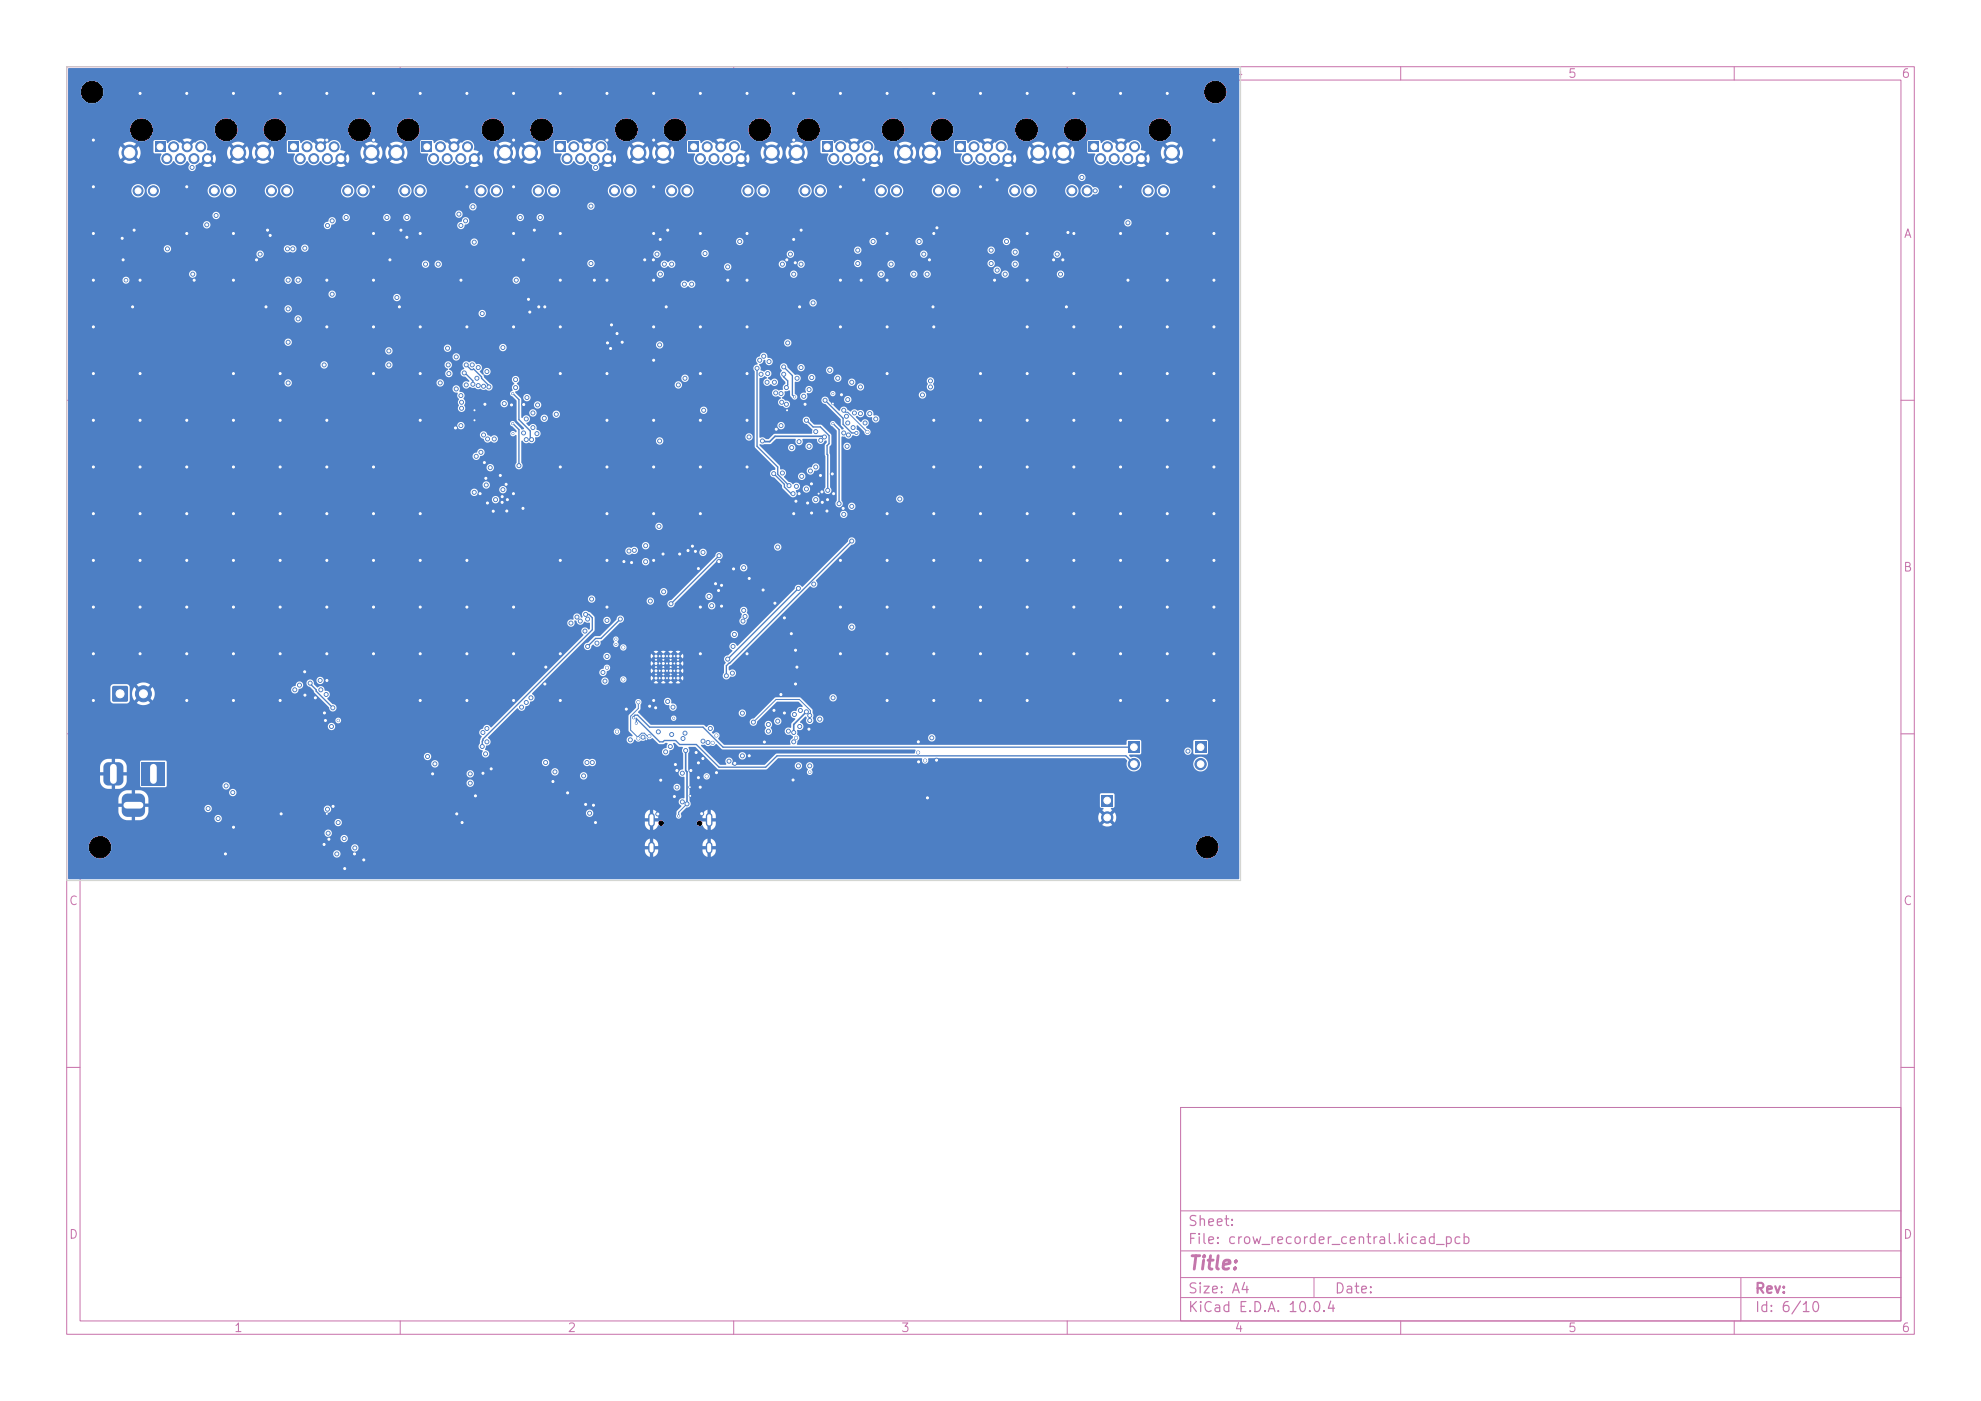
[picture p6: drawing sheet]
<svg xmlns="http://www.w3.org/2000/svg" width="297mm" height="210mm" viewBox="0 0 297 210" stroke-linecap="round" stroke-linejoin="round" font-family="sans-serif">
<defs><g id="words">
<text font-size="2" fill="#c872ab" x="178" y="190.8">Title:</text>
<g font-size="1.5" fill="#c872ab">
<text x="178" y="184.2">Sheet:</text>
<text x="178" y="186.9">File: crow_recorder_central.kicad_pcb</text>
<text x="178" y="197.1">KiCad E.D.A. 10.0.4</text>
<text x="178" y="194.3">Size: A4</text>
<text x="200" y="194.3">Date:</text>
<text x="263" y="194.3">Rev:</text>
<text x="263" y="197.1">Id: 6/10</text>
</g>
<g font-size="1.3" fill="#c872ab">
<text x="35" y="12">1</text>
<text x="85" y="12">2</text>
<text x="135" y="12">3</text>
<text x="185" y="12">4</text>
<text x="235" y="12">5</text>
<text x="285" y="12">6</text>
<text x="285.4" y="36">A</text>
<text x="10.3" y="86">B</text>
<text x="285.3" y="86">B</text>
<text x="10.3" y="136">C</text>
<text x="285.3" y="136">C</text>
<text x="10.3" y="186">D</text>
<text x="285.3" y="186">D</text>
<text x="35" y="200">1</text>
<text x="85" y="200">2</text>
<text x="135" y="200">3</text>
<text x="185" y="200">4</text>
<text x="235" y="200">5</text>
<text x="285" y="200">6</text>
</g>
</g></defs>
<g fill="none" stroke="#c872ab" stroke-width=".15">
<path d="M10 10h277v190h-277zM12 12h273v186h-273zM60 10v2M110 10v2M160 10v2M210 10v2M260 10v2M10 60h2M285 60h2M10 110h2M285 110h2M10 160h2"/>
<path d="M177 166h108v32h-108zM285 160h2M60 198v2M110 198v2M160 198v2M177 194.5h108M177 191.5h108M177 187.5h108M177 181.5h108M197 191.5v3M210 198v2M260 198v2"/>
<path d="M261 191.5v6.5"/>
</g>
<path d="M163.2 21.3h1.5v1.5h-1.5z" fill="#4d7fc4"/>
<g fill="#4d7fc4" stroke="#4d7fc4" stroke-width=".15">
<circle cx="165" cy="23.8" r=".75"/>
<circle cx="166" cy="22" r=".75"/>
<circle cx="167" cy="23.8" r=".75"/>
<circle cx="168.1" cy="22" r=".75"/>
<circle cx="169.1" cy="23.8" r=".75"/>
<circle cx="170.1" cy="22" r=".75"/>
<circle cx="171.1" cy="23.8" r=".75"/>
<circle cx="160.7" cy="28.6" r=".75"/>
<circle cx="163" cy="28.6" r=".75"/>
<circle cx="172.1" cy="28.6" r=".75"/>
<circle cx="174.4" cy="28.6" r=".75"/>
<circle cx="159.4" cy="22.9" r="1.15"/>
<circle cx="175.7" cy="22.9" r="1.15"/>
</g>
<path d="M63.2 21.3h1.6v1.5h-1.6z" fill="#4d7fc4"/>
<g fill="#4d7fc4" stroke="#4d7fc4" stroke-width=".15">
<circle cx="65" cy="23.8" r=".75"/>
<circle cx="66" cy="22" r=".75"/>
<circle cx="67" cy="23.8" r=".75"/>
<circle cx="68.1" cy="22" r=".75"/>
<circle cx="69.1" cy="23.8" r=".75"/>
<circle cx="70.1" cy="22" r=".75"/>
<circle cx="71.1" cy="23.8" r=".75"/>
<circle cx="60.7" cy="28.6" r=".75"/>
<circle cx="63" cy="28.6" r=".75"/>
<circle cx="72.1" cy="28.6" r=".75"/>
<circle cx="74.4" cy="28.6" r=".75"/>
<circle cx="59.4" cy="22.9" r="1.15"/>
<circle cx="75.7" cy="22.9" r="1.15"/>
</g>
<path d="M97.7 122.3v1.1M97.7 126.7v.8M106.3 122.3v1.1M106.3 126.7v.8" fill="none" stroke="#4d7fc4" stroke-width="1"/>
<path d="M123.2 21.3h1.5v1.5h-1.5z" fill="#4d7fc4"/>
<g fill="#4d7fc4" stroke="#4d7fc4" stroke-width=".15">
<circle cx="125" cy="23.8" r=".75"/>
<circle cx="126" cy="22" r=".75"/>
<circle cx="127" cy="23.8" r=".75"/>
<circle cx="128.1" cy="22" r=".75"/>
<circle cx="129.1" cy="23.8" r=".75"/>
<circle cx="130.1" cy="22" r=".75"/>
<circle cx="131.1" cy="23.8" r=".75"/>
<circle cx="120.7" cy="28.6" r=".75"/>
<circle cx="123" cy="28.6" r=".75"/>
<circle cx="132.1" cy="28.6" r=".75"/>
<circle cx="134.4" cy="28.6" r=".75"/>
<circle cx="119.4" cy="22.9" r="1.15"/>
<circle cx="135.7" cy="22.9" r="1.15"/>
</g>
<path d="M103.2 21.3h1.5v1.5h-1.5z" fill="#4d7fc4"/>
<g fill="#4d7fc4" stroke="#4d7fc4" stroke-width=".15">
<circle cx="105" cy="23.8" r=".75"/>
<circle cx="106" cy="22" r=".75"/>
<circle cx="107" cy="23.8" r=".75"/>
<circle cx="108.1" cy="22" r=".75"/>
<circle cx="109.1" cy="23.8" r=".75"/>
<circle cx="110.1" cy="22" r=".75"/>
<circle cx="111.1" cy="23.8" r=".75"/>
<circle cx="100.7" cy="28.6" r=".75"/>
<circle cx="103" cy="28.6" r=".75"/>
<circle cx="112.1" cy="28.6" r=".75"/>
<circle cx="114.4" cy="28.6" r=".75"/>
<circle cx="99.4" cy="22.9" r="1.15"/>
<circle cx="115.7" cy="22.9" r="1.15"/>
</g>
<path d="M83.2 21.3h1.5v1.5h-1.5z" fill="#4d7fc4"/>
<g fill="#4d7fc4" stroke="#4d7fc4" stroke-width=".15">
<circle cx="85" cy="23.8" r=".75"/>
<circle cx="86" cy="22" r=".75"/>
<circle cx="87" cy="23.8" r=".75"/>
<circle cx="88.1" cy="22" r=".75"/>
<circle cx="89.1" cy="23.8" r=".75"/>
<circle cx="90.1" cy="22" r=".75"/>
<circle cx="91.1" cy="23.8" r=".75"/>
<circle cx="80.7" cy="28.6" r=".75"/>
<circle cx="83" cy="28.6" r=".75"/>
<circle cx="92.1" cy="28.6" r=".75"/>
<circle cx="94.4" cy="28.6" r=".75"/>
<circle cx="79.4" cy="22.9" r="1.15"/>
<circle cx="95.7" cy="22.9" r="1.15"/>
</g>
<path d="M179.1 111.2h1.8v1.7h-1.8z" fill="#4d7fc4"/>
<circle cx="180" cy="114.5" r=".85" fill="#4d7fc4" stroke="#4d7fc4" stroke-width=".15"/>
<path d="M23.2 21.3h1.6v1.5h-1.6z" fill="#4d7fc4"/>
<g fill="#4d7fc4" stroke="#4d7fc4" stroke-width=".15">
<circle cx="25" cy="23.8" r=".75"/>
<circle cx="26" cy="22" r=".75"/>
<circle cx="27" cy="23.8" r=".75"/>
<circle cx="28.1" cy="22" r=".75"/>
<circle cx="29.1" cy="23.8" r=".75"/>
<circle cx="30.1" cy="22" r=".75"/>
<circle cx="31.1" cy="23.8" r=".75"/>
<circle cx="20.7" cy="28.6" r=".75"/>
<circle cx="23" cy="28.6" r=".75"/>
<circle cx="32.1" cy="28.6" r=".75"/>
<circle cx="34.4" cy="28.6" r=".75"/>
<circle cx="19.4" cy="22.9" r="1.15"/>
<circle cx="35.7" cy="22.9" r="1.15"/>
</g>
<path d="M165.1 119.2h1.7v1.7h-1.7z" fill="#4d7fc4"/>
<circle cx="166" cy="122.5" r=".85" fill="#4d7fc4" stroke="#4d7fc4" stroke-width=".15"/>
<path d="M16.9 102.9h2.2v2.2h-2.2z" fill="#4d7fc4"/>
<g fill="#4d7fc4" stroke="#4d7fc4" stroke-width=".15">
<circle cx="21.5" cy="104" r="1.2"/>
<circle cx="98.4" cy="98.4" r=".3"/>
<circle cx="98.4" cy="99.5" r=".3"/>
<circle cx="98.4" cy="100.5" r=".3"/>
<circle cx="98.4" cy="101.7" r=".3"/>
<circle cx="99.4" cy="98.4" r=".3"/>
<circle cx="99.4" cy="99.5" r=".3"/>
<circle cx="99.4" cy="100.5" r=".3"/>
<circle cx="99.4" cy="101.7" r=".3"/>
<circle cx="100.5" cy="98.4" r=".3"/>
<circle cx="100.6" cy="99.5" r=".3"/>
<circle cx="100.5" cy="100.5" r=".3"/>
<circle cx="100.5" cy="101.7" r=".3"/>
<circle cx="101.7" cy="98.4" r=".3"/>
<circle cx="101.7" cy="99.5" r=".3"/>
<circle cx="101.7" cy="100.5" r=".3"/>
<circle cx="101.7" cy="101.7" r=".3"/>
</g>
<path d="M169.1 111.2h1.8v1.7h-1.8z" fill="#4d7fc4"/>
<circle cx="170" cy="114.5" r=".85" fill="#4d7fc4" stroke="#4d7fc4" stroke-width=".15"/>
<path d="M143.2 21.3h1.5v1.5h-1.5z" fill="#4d7fc4"/>
<g fill="#4d7fc4" stroke="#4d7fc4" stroke-width=".15">
<circle cx="145" cy="23.8" r=".75"/>
<circle cx="146" cy="22" r=".75"/>
<circle cx="147" cy="23.8" r=".75"/>
<circle cx="148.1" cy="22" r=".75"/>
<circle cx="149.1" cy="23.8" r=".75"/>
<circle cx="150.1" cy="22" r=".75"/>
<circle cx="151.1" cy="23.8" r=".75"/>
<circle cx="140.7" cy="28.6" r=".75"/>
<circle cx="143" cy="28.6" r=".75"/>
<circle cx="152.1" cy="28.6" r=".75"/>
<circle cx="154.4" cy="28.6" r=".75"/>
<circle cx="139.4" cy="22.9" r="1.15"/>
<circle cx="155.7" cy="22.9" r="1.15"/>
</g>
<g fill="#4d7fc4">
<path d="M21.2 114.3h3.6v3.5h-3.6z"/>
<path d="M15.7 114.5l.5-.2h1.7l.4 .2 .2 .5v2l-.3 .6-.5 .2h-1.5l-.5-.3-.2-.5v-2z"/>
<path d="M18.5 119.2l.5-.2h1.9a.88 .88 0 0 1 .8 .8v1.8a.88 .88 0 0 1-.8 .9h-1.8a.88 .88 0 0 1-.8-.9v-1.9z"/>
<path d="M43.2 21.3h1.5v1.5h-1.5z"/>
</g>
<g fill="#4d7fc4" stroke="#4d7fc4" stroke-width=".15">
<circle cx="45" cy="23.8" r=".75"/>
<circle cx="46" cy="22" r=".75"/>
<circle cx="47" cy="23.8" r=".75"/>
<circle cx="48.1" cy="22" r=".75"/>
<circle cx="49.1" cy="23.8" r=".75"/>
<circle cx="50.1" cy="22" r=".75"/>
<circle cx="51.1" cy="23.8" r=".75"/>
<circle cx="40.7" cy="28.6" r=".75"/>
<circle cx="43" cy="28.6" r=".75"/>
<circle cx="52.1" cy="28.6" r=".75"/>
<circle cx="54.4" cy="28.6" r=".75"/>
<circle cx="39.4" cy="22.9" r="1.15"/>
<circle cx="55.7" cy="22.9" r="1.15"/>
<circle cx="139.5" cy="58" r=".3"/>
<circle cx="127.1" cy="63.4" r=".3"/>
<circle cx="150.7" cy="41.1" r=".3"/>
<circle cx="164.2" cy="28.6" r=".3"/>
<circle cx="129.7" cy="63.4" r=".3"/>
<circle cx="152.2" cy="39.6" r=".3"/>
<circle cx="138.3" cy="59.2" r=".3"/>
<circle cx="128.1" cy="61.9" r=".3"/>
<circle cx="162.2" cy="26.6" r=".3"/>
<circle cx="149.5" cy="40.5" r=".3"/>
<circle cx="152.2" cy="37.8" r=".3"/>
<circle cx="139.5" cy="57.1" r=".3"/>
<circle cx="63" cy="84" r=".3"/>
<circle cx="118.9" cy="116.9" r=".3"/>
<circle cx="161" cy="14" r=".3"/>
<circle cx="49" cy="49" r=".3"/>
<circle cx="99.9" cy="46" r=".3"/>
<circle cx="125" cy="74" r=".3"/>
<circle cx="76.7" cy="60.7" r=".3"/>
<circle cx="154" cy="77" r=".3"/>
<circle cx="105.4" cy="113.7" r=".3"/>
<circle cx="118.6" cy="95" r=".3"/>
<circle cx="49" cy="63" r=".3"/>
<circle cx="105" cy="70" r=".3"/>
<circle cx="56" cy="49" r=".3"/>
<circle cx="33.8" cy="128" r=".3"/>
<circle cx="35" cy="42" r=".3"/>
<circle cx="28" cy="70" r=".3"/>
<circle cx="96.7" cy="39" r=".3"/>
<circle cx="56" cy="84" r=".3"/>
<circle cx="140.5" cy="34.1" r=".22"/>
<circle cx="133" cy="77" r=".3"/>
<circle cx="63" cy="56" r=".3"/>
<circle cx="28" cy="77" r=".3"/>
<circle cx="168" cy="84" r=".3"/>
<circle cx="133" cy="98" r=".3"/>
<circle cx="124.8" cy="71" r=".3"/>
<circle cx="28" cy="28" r=".3"/>
<circle cx="168" cy="77" r=".3"/>
<circle cx="103.4" cy="118" r=".15"/>
<circle cx="74" cy="76.6" r=".23"/>
<circle cx="45.7" cy="100.7" r=".3"/>
<circle cx="108.2" cy="87.7" r=".3"/>
<circle cx="77" cy="91" r=".3"/>
<circle cx="98" cy="21" r=".3"/>
<circle cx="160.1" cy="34.9" r=".3"/>
<circle cx="21" cy="84" r=".3"/>
<circle cx="168" cy="35" r=".3"/>
<circle cx="69.1" cy="42" r=".3"/>
<circle cx="154" cy="84" r=".3"/>
<circle cx="147" cy="91" r=".3"/>
<circle cx="133" cy="14" r=".3"/>
<circle cx="78.4" cy="76.2" r=".3"/>
<circle cx="175" cy="91" r=".3"/>
<circle cx="175" cy="63" r=".3"/>
<circle cx="56" cy="14" r=".3"/>
<circle cx="19.9" cy="46" r=".3"/>
<circle cx="147" cy="14" r=".3"/>
<circle cx="114.6" cy="111.2" r=".3"/>
<circle cx="59.9" cy="46" r=".3"/>
<circle cx="98" cy="70" r=".3"/>
<circle cx="49" cy="84" r=".3"/>
<circle cx="64.9" cy="116" r=".3"/>
<circle cx="104.4" cy="112.8" r=".3"/>
<circle cx="78.5" cy="39" r=".3"/>
<circle cx="76" cy="76.6" r=".3"/>
<circle cx="21" cy="91" r=".3"/>
<circle cx="147" cy="98" r=".3"/>
<circle cx="85.1" cy="118.8" r=".3"/>
<circle cx="154" cy="105" r=".3"/>
<circle cx="42" cy="14" r=".3"/>
<circle cx="75.9" cy="72.6" r=".3"/>
<circle cx="175" cy="14" r=".3"/>
<circle cx="108.2" cy="90.9" r=".3"/>
<circle cx="51.7" cy="130.2" r=".3"/>
<circle cx="107.7" cy="88.5" r=".3"/>
<circle cx="38.5" cy="39" r=".3"/>
<circle cx="91" cy="70" r=".3"/>
<circle cx="133" cy="42" r=".3"/>
<circle cx="98" cy="63" r=".3"/>
<circle cx="139.4" cy="39" r=".3"/>
<circle cx="140" cy="14" r=".3"/>
<circle cx="89.1" cy="42" r=".3"/>
<circle cx="105" cy="77" r=".3"/>
<circle cx="49" cy="70" r=".3"/>
<circle cx="161" cy="98" r=".3"/>
<circle cx="147" cy="105" r=".3"/>
<circle cx="28" cy="35" r=".3"/>
<circle cx="182" cy="42" r=".3"/>
<circle cx="98.3" cy="106.1" r=".3"/>
<circle cx="98.6" cy="122" r=".3"/>
<circle cx="147" cy="70" r=".3"/>
<circle cx="14" cy="49" r=".3"/>
<circle cx="21" cy="70" r=".3"/>
<circle cx="126" cy="28" r=".3"/>
<circle cx="98" cy="84" r=".3"/>
<circle cx="89" cy="120.7" r=".3"/>
<circle cx="137.7" cy="111.2" r=".23"/>
<circle cx="56" cy="21" r=".3"/>
<circle cx="63" cy="77" r=".3"/>
<circle cx="133" cy="91" r=".3"/>
<circle cx="63" cy="98" r=".3"/>
<circle cx="140.4" cy="113.9" r=".3"/>
<circle cx="129.1" cy="42" r=".3"/>
<circle cx="35" cy="91" r=".3"/>
<circle cx="14" cy="28" r=".3"/>
<circle cx="107.3" cy="87.5" r=".3"/>
<circle cx="123" cy="71.3" r=".3"/>
<circle cx="21" cy="42" r=".3"/>
<circle cx="175" cy="56" r=".3"/>
<circle cx="182" cy="49" r=".3"/>
<circle cx="70" cy="84" r=".3"/>
<circle cx="42" cy="56" r=".3"/>
<circle cx="182" cy="70" r=".3"/>
<circle cx="147" cy="56" r=".3"/>
<circle cx="159.3" cy="39" r=".3"/>
<circle cx="161" cy="84" r=".3"/>
<circle cx="42" cy="91" r=".3"/>
<circle cx="126" cy="84" r=".3"/>
<circle cx="84" cy="14" r=".3"/>
<circle cx="121.3" cy="109.3" r=".3"/>
<circle cx="105" cy="49" r=".3"/>
<circle cx="182" cy="63" r=".3"/>
<circle cx="14" cy="35" r=".3"/>
<circle cx="159.9" cy="46" r=".3"/>
<circle cx="35" cy="35" r=".3"/>
<circle cx="63" cy="14" r=".3"/>
<circle cx="14" cy="105" r=".3"/>
<circle cx="140" cy="98" r=".3"/>
<circle cx="21" cy="14" r=".3"/>
<circle cx="14" cy="77" r=".3"/>
<circle cx="169.1" cy="42" r=".3"/>
<circle cx="154" cy="42" r=".3"/>
<circle cx="120.7" cy="60.6" r=".3"/>
<circle cx="140" cy="70" r=".3"/>
<circle cx="133" cy="35" r=".3"/>
<circle cx="35" cy="77" r=".3"/>
<circle cx="48.6" cy="106.9" r=".3"/>
<circle cx="14" cy="42" r=".3"/>
<circle cx="84" cy="70" r=".3"/>
<circle cx="175" cy="98" r=".3"/>
<circle cx="49" cy="102" r=".3"/>
<circle cx="56" cy="70" r=".3"/>
<circle cx="84" cy="56" r=".3"/>
<circle cx="116" cy="106.5" r=".3"/>
<circle cx="56" cy="42" r=".3"/>
<circle cx="21" cy="98" r=".3"/>
<circle cx="70" cy="98" r=".3"/>
<circle cx="42.2" cy="122" r=".3"/>
<circle cx="168" cy="56" r=".3"/>
<circle cx="63" cy="49" r=".3"/>
<circle cx="28" cy="105" r=".3"/>
<circle cx="126.2" cy="59.2" r=".3"/>
<circle cx="149.5" cy="27" r=".3"/>
<circle cx="124.1" cy="74.9" r=".3"/>
<circle cx="101.5" cy="115.5" r=".3"/>
<circle cx="82.9" cy="117.2" r=".3"/>
<circle cx="91" cy="63" r=".3"/>
<circle cx="49" cy="21" r=".3"/>
<circle cx="154" cy="56" r=".3"/>
<circle cx="122.7" cy="74" r=".15"/>
<circle cx="168" cy="63" r=".3"/>
<circle cx="93.9" cy="106.3" r=".3"/>
<circle cx="98" cy="105" r=".3"/>
<circle cx="117.6" cy="106.9" r=".22"/>
<circle cx="98" cy="28" r=".3"/>
<circle cx="76.1" cy="74.9" r=".3"/>
<circle cx="49" cy="14" r=".3"/>
<circle cx="104.3" cy="82.7" r=".3"/>
<circle cx="42" cy="70" r=".3"/>
<circle cx="91" cy="21" r=".3"/>
<circle cx="175" cy="49" r=".3"/>
<circle cx="158" cy="39" r=".22"/>
<circle cx="119" cy="21" r=".3"/>
<circle cx="48.8" cy="108" r=".22"/>
<circle cx="98" cy="77" r=".3"/>
<circle cx="42" cy="98" r=".3"/>
<circle cx="147" cy="77" r=".3"/>
<circle cx="91.7" cy="48.7" r=".3"/>
<circle cx="168" cy="70" r=".3"/>
<circle cx="168" cy="91" r=".3"/>
<circle cx="93.5" cy="84.2" r=".3"/>
<circle cx="175" cy="35" r=".3"/>
<circle cx="98" cy="49" r=".3"/>
<circle cx="182" cy="56" r=".3"/>
<circle cx="154" cy="14" r=".3"/>
<circle cx="182" cy="91" r=".3"/>
<circle cx="133" cy="105" r=".3"/>
<circle cx="14" cy="56" r=".3"/>
<circle cx="70" cy="14" r=".3"/>
<circle cx="91" cy="77" r=".3"/>
<circle cx="77" cy="21" r=".3"/>
<circle cx="112" cy="98" r=".3"/>
<circle cx="98" cy="42" r=".3"/>
<circle cx="14" cy="84" r=".3"/>
<circle cx="110" cy="85.3" r=".3"/>
<circle cx="103.5" cy="119.3" r=".15"/>
<circle cx="49" cy="91" r=".3"/>
<circle cx="116.4" cy="64.3" r=".3"/>
<circle cx="91" cy="56" r=".3"/>
<circle cx="182" cy="77" r=".3"/>
<circle cx="147" cy="84" r=".3"/>
<circle cx="119.3" cy="97.5" r=".3"/>
<circle cx="75.3" cy="75.3" r=".3"/>
<circle cx="161" cy="77" r=".3"/>
<circle cx="116.2" cy="90.4" r=".3"/>
<circle cx="42" cy="105" r=".3"/>
<circle cx="112" cy="42" r=".3"/>
<circle cx="56" cy="91" r=".3"/>
<circle cx="168" cy="98" r=".3"/>
<circle cx="133" cy="84" r=".3"/>
<circle cx="98" cy="35" r=".3"/>
<circle cx="147" cy="63" r=".3"/>
<circle cx="75" cy="71.3" r=".3"/>
<circle cx="112" cy="63" r=".3"/>
<circle cx="77" cy="98" r=".3"/>
<circle cx="87.8" cy="120.6" r=".22"/>
<circle cx="107.8" cy="84.2" r=".3"/>
<circle cx="175" cy="84" r=".3"/>
<circle cx="161" cy="49" r=".3"/>
<circle cx="182" cy="21" r=".3"/>
<circle cx="71.1" cy="61.5" r=".15"/>
<circle cx="119.9" cy="46" r=".3"/>
<circle cx="35" cy="70" r=".3"/>
<circle cx="99.4" cy="83.1" r=".3"/>
<circle cx="140" cy="35" r=".3"/>
<circle cx="104.7" cy="114.4" r=".3"/>
<circle cx="71.3" cy="119.3" r=".3"/>
<circle cx="140" cy="84" r=".3"/>
<circle cx="81.7" cy="102.5" r=".3"/>
<circle cx="114.4" cy="88.4" r=".3"/>
<circle cx="14" cy="70" r=".3"/>
<circle cx="94.7" cy="84.3" r=".3"/>
<circle cx="89.3" cy="123.3" r=".3"/>
<circle cx="99.1" cy="116.9" r=".3"/>
<circle cx="126" cy="14" r=".3"/>
<circle cx="154" cy="70" r=".3"/>
<circle cx="124.9" cy="60.5" r=".15"/>
<circle cx="126" cy="98" r=".3"/>
<circle cx="168" cy="28" r=".3"/>
<circle cx="119.2" cy="39.4" r=".3"/>
<circle cx="121.7" cy="76.9" r=".3"/>
<circle cx="28" cy="14" r=".3"/>
<circle cx="77" cy="49" r=".3"/>
<circle cx="133" cy="49" r=".3"/>
<circle cx="45.7" cy="104.2" r=".3"/>
<circle cx="48.6" cy="126.6" r=".3"/>
<circle cx="28" cy="98" r=".3"/>
<circle cx="104.7" cy="116.6" r=".3"/>
<circle cx="119.8" cy="74" r=".22"/>
<circle cx="28" cy="63" r=".3"/>
<circle cx="103.1" cy="82.5" r=".3"/>
<circle cx="112" cy="35" r=".3"/>
<circle cx="63" cy="91" r=".3"/>
<circle cx="161" cy="56" r=".3"/>
<circle cx="21" cy="56" r=".3"/>
<circle cx="77" cy="14" r=".3"/>
<circle cx="35" cy="98" r=".3"/>
<circle cx="105" cy="56" r=".3"/>
<circle cx="35" cy="105" r=".3"/>
<circle cx="104.7" cy="85.2" r=".3"/>
<circle cx="53.1" cy="128" r=".23"/>
<circle cx="77" cy="28" r=".3"/>
<circle cx="42" cy="77" r=".3"/>
<circle cx="91" cy="42" r=".3"/>
<circle cx="61" cy="35.6" r=".3"/>
<circle cx="35" cy="63" r=".3"/>
<circle cx="56" cy="35" r=".3"/>
<circle cx="137.7" cy="114.2" r=".3"/>
<circle cx="161" cy="63" r=".3"/>
<circle cx="107.4" cy="115.8" r=".3"/>
<circle cx="119" cy="35.9" r=".3"/>
<circle cx="112.3" cy="86.7" r=".3"/>
<circle cx="98" cy="54" r=".3"/>
<circle cx="105" cy="14" r=".3"/>
<circle cx="105.2" cy="122" r=".3"/>
<circle cx="117.1" cy="104.1" r=".3"/>
<circle cx="54.5" cy="128.9" r=".3"/>
<circle cx="63" cy="105" r=".3"/>
<circle cx="175" cy="77" r=".3"/>
<circle cx="149.1" cy="42" r=".3"/>
<circle cx="28" cy="91" r=".3"/>
<circle cx="175" cy="70" r=".3"/>
<circle cx="80.1" cy="34.5" r=".3"/>
<circle cx="72.4" cy="115.9" r=".3"/>
<circle cx="56" cy="56" r=".3"/>
<circle cx="112.3" cy="113.3" r=".3"/>
<circle cx="139.9" cy="46" r=".3"/>
<circle cx="14" cy="91" r=".3"/>
<circle cx="42" cy="84" r=".3"/>
<circle cx="56" cy="28" r=".3"/>
<circle cx="49" cy="122" r=".15"/>
<circle cx="140" cy="91" r=".3"/>
<circle cx="161" cy="35" r=".3"/>
<circle cx="182" cy="98" r=".3"/>
<circle cx="63" cy="63" r=".3"/>
<circle cx="39.9" cy="46" r=".3"/>
<circle cx="126" cy="49" r=".3"/>
<circle cx="70" cy="91" r=".3"/>
<circle cx="109.1" cy="42" r=".3"/>
<circle cx="105" cy="118" r=".3"/>
<circle cx="129.5" cy="27" r=".3"/>
<circle cx="105" cy="63" r=".3"/>
<circle cx="92.5" cy="50" r=".3"/>
<circle cx="91" cy="84" r=".3"/>
<circle cx="112" cy="70" r=".3"/>
<circle cx="35" cy="14" r=".3"/>
<circle cx="70" cy="49" r=".3"/>
<circle cx="123.3" cy="75.3" r=".3"/>
<circle cx="123.2" cy="73.7" r=".3"/>
<circle cx="154" cy="35" r=".3"/>
<circle cx="101.1" cy="119.4" r=".3"/>
<circle cx="18.3" cy="35.7" r=".3"/>
<circle cx="72.7" cy="60.6" r=".3"/>
<circle cx="72" cy="74" r=".3"/>
<circle cx="161" cy="70" r=".3"/>
<circle cx="93.3" cy="51.3" r=".3"/>
<circle cx="69.3" cy="123.3" r=".3"/>
<circle cx="126" cy="91" r=".3"/>
<circle cx="77" cy="35" r=".3"/>
<circle cx="103.6" cy="115.5" r=".3"/>
<circle cx="103.8" cy="81.9" r=".3"/>
<circle cx="47.3" cy="104.6" r=".3"/>
<circle cx="147" cy="28" r=".3"/>
<circle cx="35" cy="124" r=".3"/>
<circle cx="98" cy="39" r=".22"/>
<circle cx="56" cy="77" r=".3"/>
<circle cx="80.8" cy="46" r=".3"/>
<circle cx="139.1" cy="119.6" r=".3"/>
<circle cx="112" cy="14" r=".3"/>
<circle cx="49.3" cy="125.8" r=".3"/>
<circle cx="91.5" cy="52.2" r=".3"/>
<circle cx="119" cy="14" r=".3"/>
<circle cx="72.6" cy="69.3" r=".3"/>
<circle cx="105" cy="91" r=".3"/>
<circle cx="91" cy="91" r=".3"/>
<circle cx="72.8" cy="71.7" r=".3"/>
<circle cx="71.1" cy="63" r=".15"/>
<circle cx="175" cy="105" r=".3"/>
<circle cx="28" cy="84" r=".3"/>
<circle cx="154" cy="91" r=".3"/>
<circle cx="182" cy="35" r=".3"/>
<circle cx="110.2" cy="114.4" r=".3"/>
<circle cx="49" cy="77" r=".3"/>
<circle cx="112" cy="49" r=".3"/>
<circle cx="91.1" cy="51.4" r=".3"/>
<circle cx="126" cy="42" r=".3"/>
<circle cx="126.4" cy="76.2" r=".3"/>
<circle cx="120.1" cy="34.5" r=".3"/>
<circle cx="140" cy="49" r=".3"/>
<circle cx="91" cy="14" r=".3"/>
<circle cx="68.3" cy="64.1" r=".3"/>
<circle cx="14" cy="21" r=".3"/>
<circle cx="161" cy="91" r=".3"/>
<circle cx="18.5" cy="39" r=".3"/>
<circle cx="101.3" cy="114.6" r=".3"/>
<circle cx="73.6" cy="115.2" r=".3"/>
<circle cx="140" cy="105" r=".3"/>
<circle cx="175" cy="42" r=".3"/>
<circle cx="182" cy="105" r=".3"/>
<circle cx="140" cy="77" r=".3"/>
<circle cx="35" cy="56" r=".3"/>
<circle cx="140" cy="63" r=".3"/>
<circle cx="84" cy="105" r=".3"/>
<circle cx="105" cy="35" r=".3"/>
<circle cx="21" cy="63" r=".3"/>
<circle cx="40.5" cy="35.3" r=".3"/>
<circle cx="98" cy="14" r=".3"/>
<circle cx="124" cy="76.6" r=".3"/>
<circle cx="101.9" cy="83.1" r=".3"/>
<circle cx="63" cy="35" r=".3"/>
<circle cx="79.4" cy="46.8" r=".3"/>
<circle cx="78.5" cy="60.6" r=".3"/>
<circle cx="97.4" cy="105.9" r=".3"/>
<circle cx="79.2" cy="44.9" r=".3"/>
<circle cx="14" cy="98" r=".3"/>
<circle cx="75.3" cy="74.4" r=".3"/>
<circle cx="154" cy="49" r=".3"/>
<circle cx="42" cy="63" r=".3"/>
<circle cx="117.6" cy="92.6" r=".3"/>
<circle cx="60.1" cy="34.5" r=".3"/>
<circle cx="84" cy="84" r=".3"/>
<circle cx="68.5" cy="122" r=".3"/>
<circle cx="118" cy="38.9" r=".22"/>
<circle cx="14" cy="63" r=".3"/>
<circle cx="121.7" cy="72.5" r=".3"/>
<circle cx="105" cy="98" r=".3"/>
<circle cx="81.8" cy="100" r=".3"/>
<circle cx="49.9" cy="120.9" r=".3"/>
<circle cx="133" cy="56" r=".3"/>
<circle cx="70" cy="105" r=".3"/>
<circle cx="73.1" cy="75.4" r=".3"/>
<circle cx="182" cy="84" r=".3"/>
<circle cx="20.1" cy="34.5" r=".3"/>
<circle cx="168" cy="49" r=".3"/>
<circle cx="121.1" cy="75.4" r=".3"/>
<circle cx="154" cy="98" r=".3"/>
<circle cx="56" cy="98" r=".3"/>
<circle cx="70" cy="28" r=".3"/>
<circle cx="35" cy="84" r=".3"/>
<circle cx="40.1" cy="34.5" r=".3"/>
<circle cx="99" cy="35.9" r=".3"/>
<circle cx="119.5" cy="100" r=".3"/>
<circle cx="84" cy="49" r=".3"/>
<circle cx="49" cy="98" r=".3"/>
<circle cx="100.1" cy="34.5" r=".3"/>
<circle cx="182" cy="28" r=".3"/>
<circle cx="81.7" cy="46" r=".3"/>
<circle cx="84" cy="42" r=".3"/>
<circle cx="168" cy="105" r=".3"/>
<circle cx="112" cy="56" r=".3"/>
<circle cx="77" cy="105" r=".3"/>
<circle cx="119.3" cy="75.1" r=".3"/>
<circle cx="84" cy="98" r=".3"/>
<circle cx="154" cy="63" r=".3"/>
<circle cx="49" cy="42" r=".3"/>
<circle cx="29.1" cy="42" r=".3"/>
<circle cx="84" cy="35" r=".3"/>
<circle cx="168" cy="14" r=".3"/>
<circle cx="77" cy="74" r=".3"/>
<circle cx="119.3" cy="102.5" r=".3"/>
<circle cx="118" cy="61.5" r=".15"/>
<circle cx="96.9" cy="110.8" r=".15"/>
<circle cx="21" cy="77" r=".3"/>
<circle cx="119" cy="77" r=".3"/>
<circle cx="58.5" cy="39" r=".3"/>
<circle cx="169.1" cy="33.4" r=".3"/>
<circle cx="134.9" cy="74.8" r=".3"/>
<circle cx="127.9" cy="64.1" r=".3"/>
<circle cx="127" cy="66.9" r=".3"/>
<circle cx="127.2" cy="65.2" r=".3"/>
<circle cx="124.9" cy="59" r=".15"/>
<circle cx="75.4" cy="52.1" r=".3"/>
<circle cx="63.8" cy="39.6" r=".3"/>
<circle cx="58" cy="32.6" r=".3"/>
<circle cx="79" cy="59.6" r=".3"/>
<circle cx="61" cy="32.6" r=".3"/>
<circle cx="65.7" cy="39.6" r=".3"/>
<circle cx="68.8" cy="32.1" r=".3"/>
<circle cx="69.8" cy="33.1" r=".3"/>
<circle cx="70.9" cy="31" r=".3"/>
<circle cx="71.1" cy="36.3" r=".3"/>
<circle cx="69.1" cy="33.8" r=".3"/>
<circle cx="102.7" cy="109.9" r=".3"/>
<circle cx="90.4" cy="100.8" r=".3"/>
<circle cx="98.7" cy="109.7" r=".3"/>
<circle cx="109.9" cy="96.9" r=".3"/>
<circle cx="100.5" cy="111.9" r=".3"/>
<circle cx="115.2" cy="109.6" r=".3"/>
<circle cx="109.8" cy="100.9" r=".3"/>
<circle cx="50.5" cy="128" r=".3"/>
<circle cx="109.3" cy="114.1" r=".3"/>
<circle cx="53.2" cy="127.1" r=".3"/>
<circle cx="111.5" cy="91.5" r=".3"/>
<circle cx="116.6" cy="108.1" r=".3"/>
<circle cx="111.3" cy="113.3" r=".3"/>
<circle cx="111.3" cy="106.9" r=".3"/>
<circle cx="49.1" cy="121.3" r=".3"/>
<circle cx="49.2" cy="124.9" r=".3"/>
<circle cx="77.3" cy="56.9" r=".3"/>
<circle cx="77.3" cy="58.1" r=".3"/>
<circle cx="74.3" cy="74.9" r=".3"/>
<circle cx="120.9" cy="73.3" r=".3"/>
<circle cx="122.3" cy="74.9" r=".3"/>
<circle cx="72.9" cy="72.7" r=".3"/>
<circle cx="50.7" cy="108" r=".17"/>
<circle cx="49.7" cy="108.9" r=".3"/>
<circle cx="49.9" cy="106.1" r=".3"/>
<circle cx="46.5" cy="102.4" r=".3"/>
<circle cx="50.7" cy="123.3" r=".3"/>
<circle cx="51.6" cy="125.7" r=".3"/>
<circle cx="127.7" cy="94" r=".3"/>
<circle cx="79.9" cy="64.1" r=".3"/>
<circle cx="78.9" cy="65.9" r=".3"/>
<circle cx="76.9" cy="59" r=".15"/>
<circle cx="79.7" cy="65.9" r=".3"/>
<circle cx="105.9" cy="116.4" r=".23"/>
<circle cx="92.5" cy="109.7" r=".22"/>
<circle cx="93.4" cy="97" r=".22"/>
<circle cx="93.5" cy="101.8" r=".22"/>
<circle cx="118.2" cy="109.6" r=".3"/>
<circle cx="119.7" cy="114.8" r=".3"/>
<circle cx="119.1" cy="107.1" r=".3"/>
<circle cx="121.4" cy="115.8" r=".17"/>
<circle cx="97.4" cy="110.4" r=".23"/>
<circle cx="121.4" cy="114.8" r=".3"/>
<circle cx="115.2" cy="108.6" r=".3"/>
<circle cx="106.8" cy="111.4" r=".23"/>
<circle cx="137.6" cy="112.8" r=".22"/>
<circle cx="138.7" cy="114" r=".23"/>
<circle cx="48.1" cy="103.4" r=".3"/>
<circle cx="65.2" cy="114.5" r=".3"/>
<circle cx="119.9" cy="108.9" r=".3"/>
<circle cx="83.2" cy="115.7" r=".3"/>
<circle cx="95.7" cy="110.7" r=".22"/>
<circle cx="81.8" cy="114.3" r=".3"/>
<circle cx="99.8" cy="112.7" r=".3"/>
<circle cx="102.4" cy="110.7" r=".3"/>
<circle cx="44.2" cy="103.4" r=".3"/>
<circle cx="64.1" cy="113.4" r=".3"/>
<circle cx="119.4" cy="110.6" r=".23"/>
<circle cx="107.4" cy="110.2" r=".22"/>
<circle cx="91" cy="100.1" r=".22"/>
<circle cx="106.5" cy="109.2" r=".3"/>
<circle cx="95.7" cy="105.2" r=".22"/>
<circle cx="137.8" cy="36.2" r=".3"/>
<circle cx="137" cy="41.1" r=".3"/>
<circle cx="129" cy="58" r=".3"/>
<circle cx="127.1" cy="59.9" r=".3"/>
<circle cx="44.7" cy="42" r=".3"/>
<circle cx="43.2" cy="42" r=".3"/>
<circle cx="39" cy="38.1" r=".3"/>
<circle cx="159" cy="41.1" r=".3"/>
<circle cx="158.5" cy="38.1" r=".3"/>
<circle cx="121.4" cy="108" r=".3"/>
<circle cx="90.7" cy="102.1" r=".3"/>
<circle cx="114.3" cy="66.1" r=".3"/>
<circle cx="96.8" cy="81.8" r=".3"/>
<circle cx="122.9" cy="107.8" r=".3"/>
<circle cx="76.9" cy="65" r=".15"/>
<circle cx="123.6" cy="65.5" r=".3"/>
<circle cx="110.1" cy="95.1" r=".3"/>
<circle cx="69.9" cy="54.7" r=".3"/>
<circle cx="73.3" cy="58" r=".3"/>
<circle cx="67.3" cy="56" r=".3"/>
<circle cx="70.9" cy="57.6" r=".3"/>
<circle cx="69.6" cy="55.9" r=".3"/>
<circle cx="70.8" cy="54.7" r=".3"/>
<circle cx="124.4" cy="55.5" r=".3"/>
<circle cx="127.7" cy="57.3" r=".3"/>
<circle cx="125.6" cy="56.7" r=".3"/>
<circle cx="150.9" cy="36.2" r=".3"/>
<circle cx="102.8" cy="112.5" r=".3"/>
<circle cx="106.1" cy="111.3" r=".3"/>
<circle cx="101.7" cy="122.3" r=".15"/>
<circle cx="103" cy="120.5" r=".3"/>
<circle cx="105.4" cy="111.1" r=".3"/>
<circle cx="102.3" cy="120.2" r=".3"/>
<circle cx="102.3" cy="115.9" r=".3"/>
<circle cx="99" cy="41.1" r=".3"/>
<circle cx="98.5" cy="38.1" r=".3"/>
<circle cx="31.2" cy="121.2" r=".3"/>
<circle cx="32.7" cy="122.7" r=".3"/>
<circle cx="34.9" cy="118.8" r=".3"/>
<circle cx="33.9" cy="117.8" r=".3"/>
<circle cx="69.2" cy="61.2" r=".3"/>
<circle cx="72.5" cy="57.9" r=".3"/>
<circle cx="73" cy="55.7" r=".3"/>
<circle cx="71.7" cy="55.1" r=".3"/>
<circle cx="69.1" cy="59.3" r=".3"/>
<circle cx="72.5" cy="65.2" r=".3"/>
<circle cx="75.4" cy="73.4" r=".3"/>
<circle cx="71.1" cy="73.8" r=".3"/>
<circle cx="69.1" cy="63.8" r=".3"/>
<circle cx="94.3" cy="82.6" r=".3"/>
<circle cx="120" cy="106.5" r=".3"/>
<circle cx="123.1" cy="66" r=".3"/>
<circle cx="112.3" cy="65.5" r=".3"/>
<circle cx="122" cy="87.5" r=".3"/>
<circle cx="96.8" cy="84.2" r=".3"/>
<circle cx="95.1" cy="82.5" r=".3"/>
<circle cx="78.5" cy="64.9" r=".3"/>
<circle cx="73.5" cy="70.1" r=".3"/>
<circle cx="77.8" cy="69.8" r=".3"/>
<circle cx="76.9" cy="63.5" r=".15"/>
<circle cx="72.1" cy="67.8" r=".3"/>
<circle cx="74.1" cy="65.8" r=".3"/>
<circle cx="73.1" cy="65.8" r=".3"/>
<circle cx="71.4" cy="68.4" r=".3"/>
<circle cx="119.8" cy="66.2" r=".3"/>
<circle cx="102.7" cy="56.7" r=".3"/>
<circle cx="111.5" cy="85.1" r=".3"/>
<circle cx="111.7" cy="92.4" r=".3"/>
<circle cx="119.4" cy="72.9" r=".3"/>
<circle cx="124.9" cy="104.6" r=".3"/>
<circle cx="101.7" cy="57.7" r=".3"/>
<circle cx="126.5" cy="61.5" r=".3"/>
<circle cx="105.5" cy="61.5" r=".3"/>
<circle cx="139.7" cy="110.6" r=".3"/>
<circle cx="80.6" cy="60.7" r=".3"/>
<circle cx="111.4" cy="93.1" r=".3"/>
<circle cx="130.1" cy="64.7" r=".23"/>
<circle cx="81.6" cy="62.7" r=".3"/>
<circle cx="80.5" cy="65" r=".3"/>
<circle cx="83.4" cy="62.1" r=".3"/>
<circle cx="75.6" cy="60.5" r=".3"/>
<circle cx="119" cy="111.2" r=".3"/>
<circle cx="94.5" cy="110.9" r=".3"/>
<circle cx="115" cy="57.3" r=".3"/>
<circle cx="114.1" cy="56.1" r=".3"/>
<circle cx="115.1" cy="56" r=".3"/>
<circle cx="117.5" cy="55" r=".3"/>
<circle cx="119.1" cy="59.5" r=".15"/>
<circle cx="44.9" cy="102.7" r=".3"/>
<circle cx="48" cy="102" r=".3"/>
<circle cx="48.9" cy="104.1" r=".3"/>
<circle cx="100.9" cy="106" r=".3"/>
<circle cx="106.3" cy="89.4" r=".3"/>
<circle cx="106.7" cy="90.8" r=".3"/>
<circle cx="96.4" cy="110.5" r=".3"/>
<circle cx="87.7" cy="94.6" r=".3"/>
<circle cx="89.5" cy="96.4" r=".3"/>
<circle cx="43.2" cy="46.3" r=".3"/>
<circle cx="44.7" cy="47.8" r=".3"/>
<circle cx="128.4" cy="64.9" r=".23"/>
<circle cx="123.7" cy="60" r=".3"/>
<circle cx="131.3" cy="62.8" r=".3"/>
<circle cx="108.9" cy="101.3" r=".3"/>
<circle cx="127.7" cy="81.1" r=".3"/>
<circle cx="109.1" cy="40" r=".3"/>
<circle cx="105.7" cy="38" r=".3"/>
<circle cx="78" cy="32.6" r=".3"/>
<circle cx="78.9" cy="62.8" r=".3"/>
<circle cx="72.3" cy="47" r=".3"/>
<circle cx="118.5" cy="38.1" r=".3"/>
<circle cx="119" cy="41.1" r=".3"/>
<circle cx="120.1" cy="39.6" r=".3"/>
<circle cx="121.9" cy="45.4" r=".3"/>
<circle cx="117.2" cy="60.3" r=".3"/>
<circle cx="121.7" cy="56.6" r=".3"/>
<circle cx="122.3" cy="64.7" r=".3"/>
<circle cx="122.3" cy="70" r=".3"/>
<circle cx="130.9" cy="36.2" r=".3"/>
<circle cx="67.1" cy="52.2" r=".3"/>
<circle cx="43.9" cy="37.3" r=".3"/>
<circle cx="68.4" cy="53.5" r=".3"/>
<circle cx="59.5" cy="44.6" r=".3"/>
<circle cx="71.7" cy="57.8" r=".3"/>
<circle cx="69.2" cy="60.3" r=".3"/>
<circle cx="103.7" cy="42.6" r=".3"/>
<circle cx="100.7" cy="39.6" r=".3"/>
<circle cx="114.5" cy="53.4" r=".3"/>
<circle cx="115.3" cy="54.2" r=".3"/>
<circle cx="116.3" cy="58.9" r=".3"/>
<circle cx="119.5" cy="56.7" r=".3"/>
<circle cx="120.1" cy="55.1" r=".3"/>
<circle cx="117.1" cy="59" r=".3"/>
<circle cx="117.3" cy="39.6" r=".3"/>
<circle cx="118.1" cy="51.4" r=".3"/>
<circle cx="128.6" cy="39.5" r=".3"/>
<circle cx="128.6" cy="37.5" r=".3"/>
<circle cx="110.9" cy="36.2" r=".3"/>
<circle cx="113.9" cy="54" r=".3"/>
<circle cx="116.1" cy="57.3" r=".3"/>
<circle cx="102.6" cy="42.6" r=".3"/>
<circle cx="99.6" cy="39.6" r=".3"/>
<circle cx="87.5" cy="116.3" r=".3"/>
<circle cx="88.8" cy="114.3" r=".3"/>
<circle cx="138.5" cy="38.1" r=".3"/>
<circle cx="139" cy="41.1" r=".3"/>
<circle cx="117.5" cy="56.1" r=".3"/>
<circle cx="117.9" cy="58.1" r=".3"/>
<circle cx="120.5" cy="59.4" r=".3"/>
<circle cx="121.3" cy="58.4" r=".3"/>
<circle cx="117.9" cy="60.6" r=".3"/>
<circle cx="120.9" cy="63" r=".3"/>
<circle cx="124.1" cy="73.5" r=".3"/>
<circle cx="118.9" cy="74" r=".3"/>
<circle cx="116" cy="71" r=".3"/>
<circle cx="117.1" cy="63.8" r=".3"/>
<circle cx="120.9" cy="106.7" r=".3"/>
<circle cx="116.6" cy="82" r=".3"/>
<circle cx="119" cy="109.8" r=".3"/>
<circle cx="118.7" cy="67.1" r=".3"/>
<circle cx="117.3" cy="70.9" r=".3"/>
<circle cx="121.3" cy="66.9" r=".3"/>
<circle cx="99.5" cy="88.7" r=".3"/>
<circle cx="105.4" cy="82.8" r=".3"/>
<circle cx="126.5" cy="64.9" r=".3"/>
<circle cx="121.5" cy="70.6" r=".3"/>
<circle cx="124.9" cy="63.5" r=".15"/>
<circle cx="125.8" cy="75.5" r=".3"/>
<circle cx="126.9" cy="62.4" r=".3"/>
<circle cx="120.2" cy="71.4" r=".3"/>
<circle cx="130.4" cy="62" r=".3"/>
<circle cx="129" cy="62" r=".3"/>
<circle cx="49.1" cy="33.8" r=".3"/>
<circle cx="45.7" cy="37.2" r=".3"/>
<circle cx="77.4" cy="42" r=".3"/>
<circle cx="81" cy="32.6" r=".3"/>
<circle cx="79.9" cy="61.9" r=".3"/>
<circle cx="89.3" cy="25.1" r=".3"/>
<circle cx="88.6" cy="30.9" r=".3"/>
<circle cx="88.6" cy="39.5" r=".3"/>
<circle cx="100.7" cy="110.1" r=".3"/>
<circle cx="178.1" cy="112.6" r=".3"/>
<circle cx="101" cy="107.7" r=".15"/>
<circle cx="91" cy="98.4" r=".3"/>
<circle cx="91" cy="93" r=".3"/>
<circle cx="43.2" cy="57.4" r=".3"/>
<circle cx="66" cy="57.4" r=".3"/>
<circle cx="48.6" cy="54.7" r=".3"/>
<circle cx="28.9" cy="41.1" r=".3"/>
<circle cx="67.2" cy="54.7" r=".3"/>
<circle cx="43.2" cy="51.3" r=".3"/>
<circle cx="58.3" cy="54.7" r=".3"/>
<circle cx="25.1" cy="37.3" r=".3"/>
<circle cx="31" cy="33.7" r=".3"/>
<circle cx="32.4" cy="32.3" r=".3"/>
<circle cx="28.8" cy="25.1" r=".3"/>
<circle cx="109.1" cy="98.8" r=".3"/>
<circle cx="119.7" cy="88.2" r=".3"/>
<circle cx="127.7" cy="75.9" r=".3"/>
<circle cx="126.5" cy="77.1" r=".3"/>
<circle cx="97.5" cy="90.1" r=".3"/>
<circle cx="98.9" cy="66.1" r=".3"/>
<circle cx="98.8" cy="78.9" r=".3"/>
<circle cx="98.9" cy="51.7" r=".3"/>
<circle cx="88" cy="114.3" r=".3"/>
<circle cx="88.4" cy="121.9" r=".3"/>
<circle cx="18.9" cy="42" r=".27"/>
<circle cx="92.3" cy="95.8" r=".15"/>
<circle cx="113" cy="108.2" r=".3"/>
<circle cx="100.1" cy="105.1" r=".3"/>
<circle cx="121.4" cy="107.2" r=".3"/>
<circle cx="49.8" cy="33.1" r=".3"/>
<circle cx="58.3" cy="52.6" r=".3"/>
<circle cx="49.8" cy="44.1" r=".3"/>
<circle cx="43.1" cy="37.3" r=".3"/>
<circle cx="69.9" cy="57.7" r=".3"/>
<circle cx="85.6" cy="93.4" r=".3"/>
<circle cx="72.4" cy="109.8" r=".3"/>
<circle cx="86.5" cy="92.5" r=".3"/>
<circle cx="73" cy="111.2" r=".3"/>
<circle cx="72.3" cy="111.9" r=".3"/>
<circle cx="70.5" cy="117.4" r=".3"/>
<circle cx="87.8" cy="92.1" r=".3"/>
<circle cx="70.5" cy="116" r=".3"/>
<circle cx="79.6" cy="104.6" r=".3"/>
<circle cx="88.1" cy="92.8" r=".3"/>
<circle cx="78.9" cy="105.3" r=".3"/>
<circle cx="87" cy="93.1" r=".3"/>
<circle cx="101.5" cy="118" r=".27"/>
<circle cx="92.3" cy="96.6" r=".15"/>
<circle cx="95" cy="107.6" r=".15"/>
<circle cx="95.4" cy="108.4" r=".15"/>
<circle cx="113.5" cy="55.2" r=".3"/>
<circle cx="107.8" cy="83.3" r=".3"/>
<circle cx="118.3" cy="72.8" r=".3"/>
<circle cx="100.6" cy="90.5" r=".3"/>
<circle cx="88.7" cy="89.8" r=".3"/>
<circle cx="78.2" cy="106" r=".3"/>
<circle cx="73" cy="109.2" r=".3"/>
<circle cx="88.1" cy="96.9" r=".3"/>
<circle cx="72.8" cy="113" r=".3"/>
<circle cx="93" cy="92.8" r=".3"/>
<circle cx="68.4" cy="58.3" r=".3"/>
<circle cx="71.5" cy="56.7" r=".3"/>
<circle cx="133.6" cy="39.6" r=".3"/>
<circle cx="132.1" cy="41.1" r=".3"/>
<circle cx="148.6" cy="37.5" r=".3"/>
<circle cx="148.6" cy="39.5" r=".3"/>
<circle cx="51.9" cy="32.6" r=".3"/>
</g>
<g fill="none" stroke="#4d7fc4" stroke-width=".2">
<path d="M69.7 55.9l1.2 1.2v.5M69.9 54.7l.7 .7 .4-.1 1.2 1.2v.2l1 1v.2M76.9 59l.9 .9v3l1.7 1.7v1.1l.2 .2M113.5 55.2v11.7l3.1 3.1v1.1l1.7 1.7M117.5 55l1.3 1.3v2.9l.3 .3M117.5 56.1v.4l.6 .6v.6l-.2 .2v.2M76.9 63.5l.9 .9v5.4M116 71l1.6 1.6v.4l1 1h.3M120.9 63l1 1h1.1l1.3 1.3v1.2l-.3 .3v1.3l.1 .1v5.3M123.7 60l2.7 2.7v.9l1.3 1.3h.7l-.1 .1M124.9 63.5l.9 .9v11.1M87.8 92.1h.5l.5 .5v1.8l-16.4 16.4-.1 1.1"/>
<path d="M93 92.8l-2.9 2.9h-.8l-1.2 1.2M107.8 83.3l-7.2 7.2M119.7 88.2l-10.6 10.6M127.7 81.1l-18.8 18.7v1.5M46.5 102.4l.9 1v.2l2.5 2.5M95 107.6l-.1-.1 .3-.3h.4l1.8 1.8h8l3 3h61.6M95.4 107.7l3.5 3.5h.5l.2-.2h1.7l.6 .6h2.5l3.4 3.4h7l1.7-1.7h52.3l1.2 1.2M95.4 107.7v.7"/>
</g>
<path d="M126.5 61.5l.3 .3h.3l3 3M95.7 105.3v.9l-1.1 1.2v2.1l1.1 1.1M97.4 110.4h-.4l-.4-.5h-.4l-.6 .6M121.4 107.3l.1-.8-1.7-1.6h-3.5l-3.4 3.4M103 120.5l-1.3 1.3v.5" fill="none" stroke="#4d7fc4" stroke-width=".15"/>
<path d="M123.5 65.4h-7.3l-.8 .8-1.1-.1M102.8 112.5v3l.2 .2v4.8M120.9 106.7l-1.9 1.9v1.2" fill="none" stroke="#4d7fc4" stroke-width=".25"/>
<g fill="#4d7fc4">
<path d="M105.1 111.7l.2-.1a.82 .82 0 0 1 .8 .3l.4-.1a.7 .7 0 0 0 .9-.3l1 .9h28.7a.38 .38 0 0 1 0 .5h-20.6l-1.9 1.7h-4.9a.58 .58 0 0 0-.1-.9 .58 .58 0 0 0-.9 .3l.1 .6h-.9l-1.4-1.4h4.2a.56 .56 0 0 0 .8 .6 .56 .56 0 0 0 .2-.9 .56 .56 0 0 0-.9 .2l-.1 .1h-4.2l-1.4-1.4z"/>
<path d="M10.2 10.3l175.5-.1 .1 .1-.1 121.5h-175.4l-.1-4.9h3.1a1.7 1.7 0 0 0 1.2 1.7 1.7 1.7 0 0 0 1.9-.7h33.5v.2a.56 .56 0 0 0 .9 .4 .56 .56 0 0 0 0-1 .56 .56 0 0 0-.9 .4h-33.5l.3-.9h35.9v.2a.55 .55 0 0 0 1 .3 .55 .55 0 0 0-.2-.9h43.3v.2h.7v.5h-.7v.3l.2 .5 .5 .3v-.8a.3 .3 0 0 0 .5 0v.8l.6-.3 .2-.5v-.3h-.7v-.5h.7v-.2h6.6v.2h.7v.5h-.7a1.01 1.01 0 0 0 .8 1.1v-.7a.3 .3 0 0 0 .5-.1v.8l.5-.3 .2-.5v-.3h-.7v-.4h72.7a1.7 1.7 0 0 0 2.4 1.7 1.7 1.7 0 0 0 .4-2.9 1.7 1.7 0 0 0-2.8 1v.2h-72.7l.7-.1a1.01 1.01 0 0 0-.7-1.1v.8a.3 .3 0 0 0-.5 0v-.8l-.6 .3-.2 .6h-6.6l-.2-.6-.6-.3v.8a.3 .3 0 0 0-.5 0v-.8l-.5 .3-.2 .6-43.4-.1a.56 .56 0 0 0-.7 .5h-35.9v-.1a1.68 1.68 0 0 0-.7-1.3h35v.2a.56 .56 0 0 0 .9 .4 .56 .56 0 0 0 0-1 .56 .56 0 0 0-.9 .4h-35.1a1.7 1.7 0 0 0-2.6 1.3h-3.1v-2.1h38.4v.2a.56 .56 0 0 0 .9 .4 .56 .56 0 0 0 0-1 .56 .56 0 0 0-.9 .4h-38.4v-5.1h7.6v.8h.8v.4h-.8v.8a1.37 1.37 0 0 0 1.2 1.2h.7v-1.7h.5v1.7h1.1l.5-.3h10.3v.2a.55 .55 0 0 0 .8 .4h17.2v.2a.56 .56 0 0 0 .9 .4 .56 .56 0 0 0 0-1 .56 .56 0 0 0-.9 .4h-17.2a.56 .56 0 0 0 .1-.9 .56 .56 0 0 0-.9 .3h-10.3l.4-.6v-.9h8.4a.55 .55 0 0 0 .5 .7 .55 .55 0 0 0 .7-.6h16.7v.2a.55 .55 0 0 0 .8 .4h38.5v.2a.55 .55 0 0 0 .5 .4 .55 .55 0 0 0 .5-.2h7.9v.4h.7v.5h-.7v.4l.2 .6 .5 .3v-.8a.3 .3 0 0 0 .5 0v.8l.4-.2 .4-.5h.1a.43 .43 0 0 0 .5 .1 .43 .43 0 0 0 .2-.5h5v.2a.5 .5 0 0 0 .8 .2 1.23 1.23 0 0 0 .8 .7v-.8a.3 .3 0 0 0 .5 0v.8a1.08 1.08 0 0 0 .7-1.3h-.7v-.5h.7v-.2h57.3l.1 .5 .2 .4 .6-.6 .4 .3-.6 .7a1.34 1.34 0 0 0 1.5 0l-.7-.7 .4-.3 .7 .5a1.34 1.34 0 0 0-.1-1.4l-.6 .6-.4-.3 .7-.7-.2-.1v-.1l.3-.1 .2-.2-.1-1.9-1.9-.1-.2 .2v1.8l.2 .2 .3 .1-.2 .2 .7 .7-.4 .3-.6-.6-.3 .6h-57.3l-.2-.7-.5-.3v.8a.3 .3 0 0 0-.5 0v-.8l-.6 .3-.2 .5v.4h.7v.5h-.7a.47 .47 0 0 0-.5-.1 .47 .47 0 0 0-.3 .3h-5v-.1a.48 .48 0 0 0-.8-.1h-.7v-.5h.7v-.4l-.2-.5-.6-.3v.8a.3 .3 0 0 0-.5 0v-.8l-.5 .3-.2 .5h-7.9a.56 .56 0 0 0-.2-.8 .56 .56 0 0 0-.8 .4h-38.5a.56 .56 0 0 0 .1-.9 .56 .56 0 0 0-.9 .3h-16.7v-.1a.56 .56 0 0 0-.6-.5 .56 .56 0 0 0-.6 .5h-8.4v-.2h-.8v-.4h.8v-1.1l-.5-.7h12.6a.56 .56 0 0 0 .8 .6 .56 .56 0 0 0 .2-.9 .56 .56 0 0 0-.9 .2l-.1 .1h-12.6l-.7-.2h-.8v1.7h-.5v-1.7h-.7a1.37 1.37 0 0 0-1.2 1.2h-7.6v-4.8h4.8v.9h1.5v.4h-1.5v.9a1.36 1.36 0 0 0 1.8 1.1v-.8h.5v.8h.5a1.24 1.24 0 0 0 1.2-1.1v-.9h-1.5v-.4h1.5a2.16 2.16 0 0 0-.2-1.4l-.1-.2h2.3v3.6l.2 .2h3.6l.1-.1 .1-.2h8.3a.55 .55 0 0 0 .8 .6 .55 .55 0 0 0 .1-1h35.7l.2 .4 .3 .3 30.6-.1a.53 .53 0 0 0 .6 .6 .53 .53 0 0 0 .3-.8 .53 .53 0 0 0-.9 .1v.1h-30.4a.55 .55 0 0 0 .3-.9 .55 .55 0 0 0-1 .3h-35.8a.56 .56 0 0 0-.8 .4h-8.3v-1.8h44.9v.2a.55 .55 0 0 0 .8 .4 .55 .55 0 0 0 .2-.9h11.7v.2a.55 .55 0 0 0 .8 .4h3.5v.2a.56 .56 0 0 0 .9 .4 .56 .56 0 0 0 0-1 .56 .56 0 0 0-.9 .4h-3.5a.56 .56 0 0 0 .1-.9 .56 .56 0 0 0-.9 .3h-11.8a.56 .56 0 0 0-.9 .3h-44.9v-1.5h39.6v.2a.55 .55 0 0 0 .8 .4 .55 .55 0 0 0 .3-.8h15.5v.2a.56 .56 0 0 0 .7 .5 .56 .56 0 0 0 .5-.7h5v.2a.63 .63 0 0 0 1.1 .3 .56 .56 0 0 0 .7-.1 .56 .56 0 0 0 0-.7 .56 .56 0 0 0-.8 0 .58 .58 0 0 0-1 .3h-5l-.1-.1a.56 .56 0 0 0-.6-.4 .56 .56 0 0 0-.5 .5h-15.6a.56 .56 0 0 0-.5-.2 .56 .56 0 0 0-.5 .4h-39.6v-.2l-.2-.2h-3.6l-.2 .2h-2.3l-.5-.4h-.9v.8h-.5v-.8h-.6a1.24 1.24 0 0 0-1.2 1.1h-4.8v-1.6h53.3v.2a.56 .56 0 0 0 .9 .4 .56 .56 0 0 0 0-1 .56 .56 0 0 0-.9 .4h-53.3v-1.5h61.5v.2a.7 .7 0 0 0 .7 .5 .58 .58 0 0 0 .1 1 .58 .58 0 0 0 .9-.6 .79 .79 0 0 0-.7-.5l.2-.6a.56 .56 0 0 0 .6-.3 .56 .56 0 0 0-.1-.7h20.5v.2a.61 .61 0 0 0 .7 .4 .61 .61 0 0 0 .5-.5h.2a.61 .61 0 0 0 .9 .1 .77 .77 0 0 0 .8-.3h.1a.63 .63 0 0 0 .7-.1l1 .9 .6 .1 .4-.2h.2l.1 .1-.2 .3a.27 .27 0 0 1 0 .3 .27 .27 0 0 1-.3 .1 .56 .56 0 0 0-.3 .7 .56 .56 0 0 0 .7 .3 .56 .56 0 0 0 .3-.7h.1a.55 .55 0 0 0 .6-.3 .55 .55 0 0 0-.1-.6l.1-.2h.2l.5 .5 .6 .1 .1 .1a.65 .65 0 0 0 0 .9v2.3a.59 .59 0 0 0-.6 .6 .59 .59 0 0 0 .7 .5l.1 .1v3.2a.57 .57 0 0 0-.8 .3 .57 .57 0 0 0 .3 .7v.2l-.7 .7v.4a.42 .42 0 0 0 .1 .6 .42 .42 0 0 0 .5 0 .42 .42 0 0 0 .1-.6v-.2l.8-.7a.61 .61 0 0 0 .6-.4 .61 .61 0 0 0-.1-.7v-3.7h2.1a.48 .48 0 0 0 .6 .6 .48 .48 0 0 0 .2-.8 .48 .48 0 0 0-.8 .1l-2.1 .1v-.6l-.2-.4v-2.4a.81 .81 0 0 0 0-.9h1.1l3.5 3.4h7l.8-.7h3.5v.2a.56 .56 0 0 0 .7 .5 .56 .56 0 0 0 .5-.7h.5l.1 .3 .2 .4a.44 .44 0 0 0 0 .6 .44 .44 0 0 0 .6 0 .44 .44 0 0 0 0-.6 .61 .61 0 0 0 .2-.7 .61 .61 0 0 0-.6-.5l-.2 .2-.3 .3h-.5l-.1-.1a.56 .56 0 0 0-.6-.4 .56 .56 0 0 0-.5 .5h-3.5l1.1-1h21.4l.2 .1a.48 .48 0 0 0 .4 .7 .48 .48 0 0 0 .4-.7l.2-.1h29.3l.4 .3a1.11 1.11 0 0 0 .8 1.6 1.11 1.11 0 0 0 1.3-1.1h7.8v.1a1.1 1.1 0 0 0 1.7 .9 1.1 1.1 0 0 0 0-1.9 1.1 1.1 0 0 0-1.7 .9h-7.8v-.2a1.24 1.24 0 0 0-1.6-.8l-.2-.2 .1-.2h1.5l.2-.2v-.4h6.4v.2a.56 .56 0 0 0 .9 .4 .56 .56 0 0 0 0-1 .56 .56 0 0 0-.9 .4h-6.4v-1.4h7.8l.1 1.9 1.9 .1 .2-.2v-1.8l-.2-.2h-1.8l-.2 .2h-7.8l-.2-.2h-1.8l-.2 .2v.4l-.1 .1h-49.2l-.1-.1 .3-1h19.3a.56 .56 0 0 0 .8 .6 .56 .56 0 0 0 .2-.9 .56 .56 0 0 0-.9 .2l-.1 .1h-19.3l-.1-.2a.39 .39 0 0 1-.1-.6l-.1-.2 .1-.1a.56 .56 0 0 0 .8-.3 .56 .56 0 0 0-.4-.8v-.1l.7-.8h.2l.1 .2a.56 .56 0 0 0 .3 1 .56 .56 0 0 0 .6-.9h.4v.2a.56 .56 0 0 0 .9 .4 .56 .56 0 0 0 0-1 .56 .56 0 0 0-.9 .4h-.4l.1-.5-.2-.9-1.9-1.8h4.4a.56 .56 0 0 0 .8 .6 .56 .56 0 0 0 .2-.9 .56 .56 0 0 0-.9 .2l-.1 .1h-8.1l-3.1 3.2a.57 .57 0 0 0-.7 .7 .57 .57 0 0 0 1 .1h1.2l.1 .3a.32 .32 0 0 1 .2 .3 .32 .32 0 0 1-.2 .3 .56 .56 0 0 0 .3 .7 .56 .56 0 0 0 .7-.2 .56 .56 0 0 0-.2-.8 .58 .58 0 0 0 0-.9 .58 .58 0 0 0-.9 .3h-1.2l.2-.5h2.4a.56 .56 0 0 0 .8 .6 .56 .56 0 0 0 .2-.9 .56 .56 0 0 0-.9 .2l-.1 .1h-2.4l2.9-2.8h3.2l.6 .6-.1 .2a.64 .64 0 0 0-.8 .6 .58 .58 0 0 0-.8 .4 .58 .58 0 0 0 .6 .7v.2l-.5 .6-.1 .6a.59 .59 0 0 0-1 .5 .59 .59 0 0 0 .9 .5l.4 .3v.2a.76 .76 0 0 0-.4 1h-9.9l-.9-.9a.51 .51 0 0 0 0-.8 .51 .51 0 0 0-.8 .1l-.2-.2 .1-.1a.56 .56 0 0 0 .1-.9 .56 .56 0 0 0-.9 .2l-.6-.4h-7.8l-1.1-1h4.1a.4 .4 0 0 0 .5 .4 .4 .4 0 0 0 .2-.6 .4 .4 0 0 0-.7 .1v.1h-4.1l-.8-.8h15a.56 .56 0 0 0 .8 .6 .56 .56 0 0 0 .2-.9 .56 .56 0 0 0-.9 .2l-.1 .1h-15l.3-.5 .1-1.2h3.4v.1a.68 .68 0 0 0 .8 .5 .57 .57 0 0 0 .3 .8 .57 .57 0 0 0 .8-.3 .57 .57 0 0 0-.4-.8h-.3a.58 .58 0 0 0-.4-.8 .58 .58 0 0 0-.8 .5h-3.4a.49 .49 0 0 0-.7-.2 .49 .49 0 0 0 0 .7v.5l-1.2 1.2v2.2l.6 .7a.41 .41 0 0 1-.5 .2l-.2 .2-.2 .2h-20.5l-.2-.2 .9-1h17.9a.48 .48 0 0 0 .6 .6 .48 .48 0 0 0 .3-.8 .48 .48 0 0 0-.9 .1l-17.9 .1 3.4-3.4h.2a.57 .57 0 0 0 .7 .3 .57 .57 0 0 0 .4-.6 .76 .76 0 0 0 .7-.7 .58 .58 0 0 0 .6-.5 .58 .58 0 0 0-.3-.7v-.1l1.9-1.9h8.4v.2a.55 .55 0 0 0 .5 .4 .55 .55 0 0 0 .6-.2h6.8h.3h.4h3h.3l-.3-.4-.4 .4h-.4l-.4-.4-.3 .4h-.4l-.4-.4-.3 .4h-.4l-.3-.4-.4 .4h-6.8l.1-.4-.1-.2h1.8v.1a.48 .48 0 0 0 .6 .4 .48 .48 0 0 0 .2-.7h3.7l.1 .4 .4-.4 .2 .1a.15 .15 0 0 0 .2 .1 .15 .15 0 0 0 .1-.1h.2l.2 .1 .2-.2 .2 .1a.15 .15 0 0 0 .2 .1 .15 .15 0 0 0 .1-.1h.2l.2 .1 .2-.2 .2 .1a.15 .15 0 0 0 .2 .1 .15 .15 0 0 0 .1-.1h.2l.2 .1 .2-.2 .2 .1a.15 .15 0 0 0 .2 .1 .15 .15 0 0 0 .1-.1h.2l.4 .3v-.3v-.4l-.4 .4h-.2l-.1-.2-.4 .1-.2-.1-.2 .2h-.2l-.1-.2-.4 .1-.2-.1-.2 .2h-.2l-.1-.2-.4 .1-.2-.1-.2 .2h-.2l-.1-.2-.4 .1-.4-.3-.1 .3h-3.7l-.1-.1a.48 .48 0 0 0-.7 .3h-1.9a.56 .56 0 0 0-.5-.2 .56 .56 0 0 0-.5 .4h-8.4l1.3-1.3h6.8v.2a.55 .55 0 0 0 .5 .4 .55 .55 0 0 0 .6-.2h7.3l.2 .2 .1-.2h.8l.1 .2 .2-.2h.8l.1 .2 .2-.2h.8l.2 .2 6.6-.1a.59 .59 0 0 0 .6 .7 .59 .59 0 0 0 .6-.5h.1a.56 .56 0 0 0 .8-.6 .56 .56 0 0 0-.9-.3l-.2-.1v-.5l6.1-6h11.7v.2a.56 .56 0 0 0 .9 .4 .56 .56 0 0 0 0-1 .56 .56 0 0 0-.9 .4h-11.7l6.1-6a.57 .57 0 0 0 .9 0 .57 .57 0 0 0-.1-.8l5.4-5.4a.56 .56 0 0 0 .5-.6 .56 .56 0 0 0-.6-.6 .56 .56 0 0 0-.5 .7l-6.7 6.7h-.2a.58 .58 0 0 0-.7-.2 .58 .58 0 0 0-.4 .6l-8.5 8.5h-.2a.56 .56 0 0 0-.9-.3 .56 .56 0 0 0 .3 1v.1l-.6 .6a.64 .64 0 0 0-.6 .5 .64 .64 0 0 0 .2 .7l-.3 .4v1l-.2 .4h-6.6l.1-.1-.1-.2-.2 .2h-.8l-.2-.2-.1 .2h-.8l-.2-.2-.1 .2h-.8l-.1-.2-.2 .2h-7.3l.1-.5 .3-.1h6.2l.1 .4 .4-.4 .2 .1a.15 .15 0 0 0 .2 .1 .15 .15 0 0 0 .1-.2h.2l.2 .2 .2-.2 .2 .1a.15 .15 0 0 0 .2 .1 .15 .15 0 0 0 .1-.2h.2l.2 .2 .2-.2 .2 .1a.15 .15 0 0 0 .2 .1 .15 .15 0 0 0 .1-.2h.2l.2 .2 .2-.2 .2 .1a.15 .15 0 0 0 .2 .1 .15 .15 0 0 0 .1-.2h.2l.4 .4v-.3v-.4l-.4 .3h-.2l-.1-.1-.4 .1-.2-.1-.2 .1h-.2l-.1-.1-.4 .1-.2-.1-.2 .1h-.2l-.1-.1-.4 .1-.2-.1-.2 .1h-.2l-.1-.1-.4 .1-.4-.3-.1 .3h-6.2l.2-.5h6.7l.2 .2 .1-.2h.8l.1 .2 .2-.2h.8l.1 .2 .2-.2h.8l.2 .2 .1-.2-.1-.2-.2 .2h-.8l-.2-.2-.1 .2h-.8l-.2-.2-.1 .2h-.8l-.1-.2-.2 .2h-6.7l-.1-.1a.49 .49 0 0 0-.5-.3 .49 .49 0 0 0-.4 .6l-.4 .2-.3 .3h-6.8l1.3-1.3h13.2l.1 .4 .4-.4h.2a.15 .15 0 0 0 .1 .2 .15 .15 0 0 0 .2-.2h.2l.2 .2 .2-.2 .2 .1a.15 .15 0 0 0 .2 .1 .15 .15 0 0 0 .1-.2h.2l.2 .2 .2-.2 .2 .1a.15 .15 0 0 0 .2 .1 .15 .15 0 0 0 .1-.2h.2l.2 .2 .2-.2 .2 .1a.15 .15 0 0 0 .2 .1 .15 .15 0 0 0 .1-.2h.2l.4 .4v-.3v-.4l-.4 .3h-.2l-.1-.1-.4 .1-.2-.1-.2 .1h-.2l-.1-.1-.4 .1-.2-.1-.2 .1h-.2l-.1-.1-.4 .1-.2-.1-.2 .1h-.2l-.1-.1-.4 .1-.4-.3-.1 .3h-13.2l1.1-1.1h5a.55 .55 0 0 0 .8 .6h7l.2 .2 .1-.2h.8l.1 .2 .2-.2h.8l.1 .2 .2-.2h.8l.2 .2 .1-.2-.1-.2-.2 .2h-.8l-.2-.2-.1 .2h-.8l-.2-.2-.1 .2h-.8l-.1-.2-.2 .2h-7l.3-.3v-.3h6l.1 .4 .4-.4 .2 .1a.15 .15 0 0 0 .2 .1 .15 .15 0 0 0 .1-.1h.2l.2 .1 .2-.2 .2 .1a.15 .15 0 0 0 .2 .1 .15 .15 0 0 0 .1-.1h.2l.2 .1 .2-.2 .2 .1a.15 .15 0 0 0 .2 .1 .15 .15 0 0 0 .1-.1h.2l.2 .1 .2-.2 .2 .1a.15 .15 0 0 0 .2 .1 .15 .15 0 0 0 .1-.1h.2l.4 .3v-.3v-.4l-.4 .4h-.2a.15 .15 0 0 0-.1-.2 .15 .15 0 0 0-.2 .1h-.2l-.2-.1-.2 .2h-.2a.15 .15 0 0 0-.1-.2 .15 .15 0 0 0-.2 .1h-.2l-.2-.1-.2 .2h-.2a.15 .15 0 0 0-.1-.2 .15 .15 0 0 0-.2 .1h-.2l-.2-.1-.2 .2h-.2a.15 .15 0 0 0-.1-.2 .15 .15 0 0 0-.2 .1h-.2l-.4-.3-.1 .3h-6v-.1a.56 .56 0 0 0-.6-.4 .56 .56 0 0 0-.5 .5h-5l.7-.7h11.9l.4 .4 .3-.4h.4l.3 .4 .4-.4h.4l.3 .4 .4-.4h.4l.4 .4 .3-.4-.3-.1-.4 .1-.7-.1-.4 .1-.7-.1-.4 .1-.7-.1-.4 .1h-11.9l.8-.8h.6a.57 .57 0 0 0 .6 .6 .57 .57 0 0 0 .6-.6l.2-.2 .1 .1a.57 .57 0 0 0 .8 .2 .57 .57 0 0 0 .2-.8l.5-.4h1.4l.1 .3a.35 .35 0 0 1-.1 .5 .4 .4 0 0 0 .5 .5h.6v.1a.48 .48 0 0 0 .7 .4 .48 .48 0 0 0 0-.9 .48 .48 0 0 0-.7 .4h-.5a.51 .51 0 0 0 .1-.8 .41 .41 0 0 0 0-.7 .41 .41 0 0 0-.7 .2h-1.4l.8-.7h18.2v.2a.56 .56 0 0 0 .9 .4 .56 .56 0 0 0 0-1 .56 .56 0 0 0-.9 .4h-18.2l1.6-1.6 .4-.2 .2-.2h17.3v.2a.59 .59 0 0 0 .8 .4 .59 .59 0 0 0 .4-.7 .63 .63 0 0 0 0-1.1 .56 .56 0 0 0-.2-.8 .56 .56 0 0 0-.8 .2 .56 .56 0 0 0 .2 .8v.6l-.4 .4h-17.3a.57 .57 0 0 0-.5-.8 .57 .57 0 0 0-.6 .7l-2.4 2.4-.8 .1-1 .9-.4 .2-.3 .3h-.6l2.2-2.2 .1-1.7h1.2a.56 .56 0 0 0 .8 .6 .56 .56 0 0 0 .2-.9 .56 .56 0 0 0-.9 .2l-.1 .1h-1.2l-.1-.5-.6-.6-.2-.1a.62 .62 0 0 0-.9 0 .62 .62 0 0 0-.1 .8l-.1 .1-.1-.1a.58 .58 0 0 0-.8-.5 .58 .58 0 0 0-.3 .9h-.1a.56 .56 0 0 0-.8 .5 .56 .56 0 0 0 .6 .6 .56 .56 0 0 0 .4-.9l.1-.1 .2 .1a.61 .61 0 0 0 .6 .6 .61 .61 0 0 0 .6-.5l.4 .2h.4v.8l-.2 .2a.57 .57 0 0 0-.9-.2 .57 .57 0 0 0 .2 .9l-.1 .2-13.8 13.7a.62 .62 0 0 0-.7-.3 .62 .62 0 0 0-.5 .5h-.1a.63 .63 0 0 0-.4 .6 .63 .63 0 0 0 .3 .6l-.5 1.4h-61.5v-3h38.9v.2a.56 .56 0 0 0 .9 .4 .56 .56 0 0 0 0-1 .56 .56 0 0 0-.9 .4h-38.9v-.9h40.1v.2a.43 .43 0 0 0 .6 .3 .43 .43 0 0 0 0-.8 .43 .43 0 0 0-.6 .3h-40.1v-4.9h6.3l.1 2.1 .2 .3h2.4l.2-.3 .1-1.2h.3l.1 .6 .2 .5 .8-.8 .4 .4-.8 .8h.1a1.69 1.69 0 0 0 1.9 0l-.8-.8 .4-.4 .8 .8v-.1a1.69 1.69 0 0 0 .2-1.6h20.5v.2a.57 .57 0 0 0 .7 .4 .57 .57 0 0 0 .5-.6 .6 .6 0 0 0 .6-.3 .6 .6 0 0 0-.1-.7h.6v.2a.63 .63 0 0 0 .6 .5l.5 .5 .1 .3 2.2 2.2a.58 .58 0 0 0 .6 .7 .58 .58 0 0 0 .6-.6 .58 .58 0 0 0-.7-.6l-.7-.7v-.2a.59 .59 0 0 0 .3-.7 .59 .59 0 0 0-.7-.4 .63 .63 0 0 0-.4-.6 .63 .63 0 0 0-.7 .2l-.5-.5-.1-.4-.2-.3h.6v.2a.56 .56 0 0 0 .9 .4 .56 .56 0 0 0 0-1 .56 .56 0 0 0-.9 .4h-.7a.56 .56 0 0 0-.8 .4h-.7a.62 .62 0 0 0-.6-.1 .62 .62 0 0 0-.3 .6 .58 .58 0 0 0-.7 .5h-20.5l-.2-.3-.8 .8-.4-.4 .8-.8h-.1a1.69 1.69 0 0 0-1.9 0l.8 .8-.4 .4-.8-.8-.3 .9h-.3l-.1-1-.1-.2-.3-.2-2.1 .1-.2 .1-.2 .3h-6.3v-13.3h77.9v.2a.55 .55 0 0 0 .5 .4 .55 .55 0 0 0 .6-.3h7.7v.2a.55 .55 0 0 0 .5 .4 .55 .55 0 0 0 .5-.2h2.1v.2a.55 .55 0 0 0 .5 .4 .55 .55 0 0 0 .6-.3h5v.2a.56 .56 0 0 0 .9 .4 .56 .56 0 0 0 0-1 .56 .56 0 0 0-.9 .4h-5l.1-.3 1.1-1.1h3.4v.2a.56 .56 0 0 0 .9 .4 .56 .56 0 0 0 0-1 .56 .56 0 0 0-.9 .4h-3.4l4.3-4.3h4.3v.2a.56 .56 0 0 0 .9 .4 .56 .56 0 0 0 0-1 .56 .56 0 0 0-.9 .4h-4.3l1.1-1.1a.58 .58 0 0 0 .7-.6 .58 .58 0 0 0-.6-.6 .58 .58 0 0 0-.6 .7l-6.6 6.5a.55 .55 0 0 0-.6 .5h-2.1l.1-.1a.56 .56 0 0 0-.4-.7 .56 .56 0 0 0-.7 .4h-7.7a.56 .56 0 0 0-.4-.7 .56 .56 0 0 0-.7 .4h-77.9v-1.1h88.7v.2a.56 .56 0 0 0 .9 .4 .56 .56 0 0 0 0-1 .56 .56 0 0 0-.9 .4h-88.7v-4.5h86v.2a.56 .56 0 0 0 .9 .4 .56 .56 0 0 0 0-1 .56 .56 0 0 0-.9 .4h-86v-1.6h83.5v.2a.62 .62 0 0 0 1.1 .3 .55 .55 0 0 0 .8-.3h9.2v.2a.56 .56 0 0 0 .9 .4 .56 .56 0 0 0 0-1 .56 .56 0 0 0-.9 .4h-9.2a.6 .6 0 0 0-.3-.7 .6 .6 0 0 0-.7 .1 .55 .55 0 0 0-.9 .4h-83.5v-.8h86v.2a.55 .55 0 0 0 .6 .5 .55 .55 0 0 0 .5-.5h18.7v.2a.56 .56 0 0 0 .9 .4 .56 .56 0 0 0 0-1 .56 .56 0 0 0-.9 .4h-18.6a.56 .56 0 0 0-.5-.6 .56 .56 0 0 0-.7 .4h-86v-2.9h88v.2a.56 .56 0 0 0 .9 .4 .56 .56 0 0 0 0-1 .56 .56 0 0 0-.9 .4h-88v-1.8h115.7v.2a.56 .56 0 0 0 .9 .4 .56 .56 0 0 0 0-1 .56 .56 0 0 0-.9 .4h-115.7v-2.2h63.5v.2a.56 .56 0 0 0 .7 .5 .56 .56 0 0 0 .5-.7h46.8v.2a.56 .56 0 0 0 .9 .4 .56 .56 0 0 0 0-1 .56 .56 0 0 0-.9 .4h-46.8l-.1-.1a.56 .56 0 0 0-.6-.4 .56 .56 0 0 0-.5 .5h-63.5v-1.1h60.3v.2a.55 .55 0 0 0 .9 .4 .55 .55 0 0 0 0-1h3.4v.2a.56 .56 0 0 0 .9 .4 .56 .56 0 0 0 0-1 .56 .56 0 0 0-.9 .4h-3.5a.56 .56 0 0 0-.8 .4h-60.3v-1.1h62.1v.2a.56 .56 0 0 0 .9 .4 .56 .56 0 0 0 0-1 .56 .56 0 0 0-.9 .4h-62.1v-2.6h62.7v.2a.56 .56 0 0 0 .9 .4 .56 .56 0 0 0 0-1 .56 .56 0 0 0-.9 .4h-62.7v-1.7h60.6v.2a.59 .59 0 0 0 .7 .4 .59 .59 0 0 0 .5-.5 .56 .56 0 0 0 .7-.5 .56 .56 0 0 0-.5-.6 .56 .56 0 0 0-.7 .4l-.4 .3-.3 .3h-60.6v-3.2h61.7a1 1 0 0 0 .6 .8 .63 .63 0 0 0 .5 .4 .63 .63 0 0 0 .6-.2 .56 .56 0 0 0 .9 .1 .56 .56 0 0 0 0-.8 .56 .56 0 0 0-.9 .1l-.4-.3a.89 .89 0 0 0-.9-.5l-.4 .4h-61.7v-1.4h58.3v.2a.56 .56 0 0 0 .9 .4 .56 .56 0 0 0 0-1 .56 .56 0 0 0-.9 .4h-58.3v-5.5h57.6v.2a.68 .68 0 0 0 .8 .5v.1a.55 .55 0 0 0 .2 .7v.2a.69 .69 0 0 0 0 .9 .56 .56 0 0 0 0 .8 .56 .56 0 0 0 .8 0 .56 .56 0 0 0 0-.8l.1-.4h5.3a.56 .56 0 0 0 .8 .6 .56 .56 0 0 0 .2-.9 .56 .56 0 0 0-.9 .2l-.1 .1h-5.3l-.2-.7a.54 .54 0 0 0 0-.8h7v.3l.9 .9 .1 2.9 1.1 1.3-.4 .1-1-1.1a.41 .41 0 0 0-.7 0 .41 .41 0 0 0 .3 .6l.6 .7v.2h-.2a.4 .4 0 0 0-.6-.1 .4 .4 0 0 0 0 .6 .4 .4 0 0 0 .6-.1h.1l.1 .1v4.1a.56 .56 0 0 0 .1 .8 .56 .56 0 0 0 .8-.1 .56 .56 0 0 0-.1-.8v-3.2h.2l.1 .1a.73 .73 0 0 0 .9 .1 .55 .55 0 0 0 .8-.3h18.1v.2a.56 .56 0 0 0 .9 .4 .56 .56 0 0 0 0-1 .56 .56 0 0 0-.9 .4h-18.1v-.3l.1-.2 .6-.1h30.8v.2a.56 .56 0 0 0 .9 .4 .56 .56 0 0 0 0-1 .56 .56 0 0 0-.9 .4h-30.8v-.1a.62 .62 0 0 0-.5-.9 .61 .61 0 0 0-.3-.8 .61 .61 0 0 0-.8 .3l-.4-.3 .1-.2a.57 .57 0 0 0 .4-.8h1.6v.2a.56 .56 0 0 0 .9 .4 .56 .56 0 0 0 0-1 .56 .56 0 0 0-.9 .4h-1.6a.56 .56 0 0 0-.5-.4 .56 .56 0 0 0-.5 .4h-.2v-.8h1.1a.32 .32 0 0 0 .2 .5 .56 .56 0 0 0 .9-.3h2.4v.2a.56 .56 0 0 0 .9 .4 .56 .56 0 0 0 0-1 .56 .56 0 0 0-.9 .4h-2.4v-.3l-.2-.3h24.7a.56 .56 0 0 0 .8 .6 .56 .56 0 0 0 .2-.9 .56 .56 0 0 0-.9 .2l-.1 .1h-24.8a.55 .55 0 0 0-.8 .4h-1.1v-1.2h1.8v.2a.56 .56 0 0 0 .9 .4 .56 .56 0 0 0 0-1 .56 .56 0 0 0-.9 .4h-1.8v-.7l-.3-.4h.5v.2a.56 .56 0 0 0 .9 .4 .56 .56 0 0 0 0-1 .56 .56 0 0 0-.9 .4h-.5l-.6-.6a.33 .33 0 0 1 .3-.4 .55 .55 0 0 0 0-.9h23.5v.2a.56 .56 0 0 0 .9 .4 .56 .56 0 0 0 0-1 .56 .56 0 0 0-.9 .4h-23.5l-.1-.2a.61 .61 0 0 0 .3-.8h24.3v.2a.56 .56 0 0 0 .9 .4 .56 .56 0 0 0 0-1 .56 .56 0 0 0-.9 .4h-24.4a.56 .56 0 0 0-.9 0 .56 .56 0 0 0 .3 .8v.2a.69 .69 0 0 0-.3 1l-.3 .2v.1h-7l-.2-.1-.4-.1a.62 .62 0 0 0 0-.7 .62 .62 0 0 0-.7-.2l-.4 .4h-57.6v-.9h32.4v.2a.56 .56 0 0 0 .7 .5 .56 .56 0 0 0 .5-.7h21.6v.2a.56 .56 0 0 0 .9 .4 .56 .56 0 0 0 0-1 .56 .56 0 0 0-.9 .4h-21.6l-.1-.1a.56 .56 0 0 0-.6-.4 .56 .56 0 0 0-.5 .5h-32.4v-2.7h37.8v.2a.56 .56 0 0 0 .7 .5 .56 .56 0 0 0 .5-.7h8.5v.2a.56 .56 0 0 0 .7 .5 .56 .56 0 0 0 .5-.7h7.7l.2 .4 .4 .3v.1a.56 .56 0 0 0-.5 .7 .56 .56 0 0 0 .7 .4 .56 .56 0 0 0 .4-.7h1.2v.2a.56 .56 0 0 0 .7 .4l.6 .6v.2a.61 .61 0 0 0-.7 .1 .61 .61 0 0 0-.1 .7 .66 .66 0 0 0 1 0l.3 .2 .5-.1a.85 .85 0 0 0 .8 .2 .76 .76 0 0 0 .8 .1 .56 .56 0 0 0 .9-.1 .56 .56 0 0 0-.4-.8l-.8-.9-.1-.4 .1-.1a.56 .56 0 0 0 .9-.3 .56 .56 0 0 0-.7-.7 .56 .56 0 0 0-.2 1h-.3l-.4-.4 .4-.6h40.6l.2 .6v11.2l3.1 3.2v.3a.58 .58 0 0 0-.8 .6 .58 .58 0 0 0 .7 .6l1.1 1.1 .1 .5 1.1 1.1a.6 .6 0 0 0 .9 .1 .6 .6 0 0 0 0-.9l.5-.3h.5v.2a.56 .56 0 0 0 .9 .4 .56 .56 0 0 0 0-1 .56 .56 0 0 0-.9 .4h-.5l.1-.1a.57 .57 0 0 0-.3-.7 .57 .57 0 0 0-.7 .2l-.4-.3-.3-.1-.7-.8 .2-.1h1.9a.56 .56 0 0 0 .8 .6 .56 .56 0 0 0 .2-.9 .56 .56 0 0 0-.9 .2l-.1 .1h-1.9l.2-.3-.2-.5h3.2a.59 .59 0 0 0 .6 .7 .59 .59 0 0 0 .6-.6 .58 .58 0 0 0 .7-.5 .58 .58 0 0 0-.5-.7 .58 .58 0 0 0-.6 .6l-.1 .1a.55 .55 0 0 0-.7 .4h-3.2l-.3-.2-.4 .1-.1-.6-2.8-2.8h4v.2a.55 .55 0 0 0 .8 .4 .55 .55 0 0 0 .3-.8h1.5v.2a.56 .56 0 0 0 .9 .4 .56 .56 0 0 0 0-1 .56 .56 0 0 0-.9 .4h-1.6a.56 .56 0 0 0-.5-.2 .56 .56 0 0 0-.5 .4h-4l-.2-.3 .1-.1 .4 .1 1.1-.1 .9-.8h2.9a.59 .59 0 0 0 .5 1 .59 .59 0 0 0 .5-1h2.1a.63 .63 0 0 0 .5 .7 .63 .63 0 0 0 .8-.4l.2-.1v.1v.3l-.3 .4 .1 6.2a.58 .58 0 0 0 0 .9 .58 .58 0 0 0 .8 0 .58 .58 0 0 0 0-.9v-4.8l-.1-.3v-.9l.3-.5-.1-1.3-1.4-1.5-1.2-.1-.5-.6a.57 .57 0 0 0-.7-.5 .57 .57 0 0 0-.5 .6 .57 .57 0 0 0 .7 .5l.8 .8-.1 .6h-5.5l-.9 .8h-.5a.91 .91 0 0 0-.9-.2v-1.9h2.6a.56 .56 0 0 0 .8 .6 .56 .56 0 0 0 .2-.9 .56 .56 0 0 0-.9 .2l-.1 .1h-2.6v-4.9h1.8a.66 .66 0 0 0 1 .6 .3 .3 0 0 1 .3 .4 .59 .59 0 0 0-.3 .7 .59 .59 0 0 0 .7 .4 .56 .56 0 0 0 .8 .2 .56 .56 0 0 0 .2-.7 .56 .56 0 0 0-.7-.3l-.5-.4v-.1a.76 .76 0 0 0 .5-.9l.7-.1 .1 .7 .3 .4a.4 .4 0 0 0 .5 .2 .4 .4 0 0 0 .2-.6h.4v.2a.55 .55 0 0 0 .8 .4h2.4v.2a.62 .62 0 0 0 .7 .5l2.2 2.2 .1 .9 .4 .4a.18 .18 0 0 1-.1 .3 .18 .18 0 0 1-.3-.1l-.9-1a.41 .41 0 0 0-.7 0 .41 .41 0 0 0 .3 .6l.6 .7v10.4a.57 .57 0 0 0 0 .9 .57 .57 0 0 0 .8-.1h.9v.2a.56 .56 0 0 0 .9 .4 .56 .56 0 0 0 0-1 .56 .56 0 0 0-.9 .4h-.9l.2-.4-.2-.4v-.3h8.1a.56 .56 0 0 0 .8 .6 .56 .56 0 0 0 .2-.9 .56 .56 0 0 0-.9 .2l-.1 .1h-8.1v-7.9h.2a.56 .56 0 0 0 .8 .6 .56 .56 0 0 0 .2-.9 .56 .56 0 0 0-.9 .2l-.1 .1h-.2v-1.3l.1-.1 .4 .1a.68 .68 0 0 0 1.2-.2h.2a.5 .5 0 0 0 .7-.2 .5 .5 0 0 0-.4-.7v-.6h.2l1 1a.48 .48 0 0 0 .5 .4 .48 .48 0 0 0 .4-.5 .48 .48 0 0 0-.5-.5l-.2-.1 .1-.2a.56 .56 0 0 0 .2-.9 .56 .56 0 0 0-.9 .2h-.2l-.7-.6v-.2l.3-.1a.56 .56 0 0 0 .6 .2 .56 .56 0 0 0 .4-.6h.2v.2a.72 .72 0 0 0 .9 .5 .57 .57 0 0 0 .4 .8 .57 .57 0 0 0 .7-.5 .57 .57 0 0 0-.6-.7l-.2 .1-.1-.1a.56 .56 0 0 0-.4-.7 .56 .56 0 0 0-.7 .4h-.2l-.1-.1a.59 .59 0 0 0-.9-.2 .68 .68 0 0 0-1.1 .1l-.4-.2a.64 .64 0 0 0-.6-.5 .64 .64 0 0 0-.6 .6l-.2-.1-1.4-1.4-.1-.3h2.3v.2a.56 .56 0 0 0 .9 .4 .56 .56 0 0 0 0-1 .56 .56 0 0 0-.9 .4h-2.3a.56 .56 0 0 0-.6-.4 .56 .56 0 0 0-.5 .5h-2.4a.67 .67 0 0 0 .3-.9l3.5-.1v.2a.4 .4 0 0 0 .3 .3 .4 .4 0 0 0 .4-.3h12.5v.2a.56 .56 0 0 0 .9 .4 .56 .56 0 0 0 0-1 .56 .56 0 0 0-.9 .4h-12.5h.1a.4 .4 0 0 0-.4-.5 .4 .4 0 0 0-.4 .3h-3.1h.1a.55 .55 0 0 0 .4-.5 .55 .55 0 0 0-.3-.5h6.8v.2a.56 .56 0 0 0 .9 .4 .56 .56 0 0 0 0-1 .56 .56 0 0 0-.9 .4h-6.9a.57 .57 0 0 0-.7 .2 .57 .57 0 0 0 .1 .7l-.1 .1-.2-.1a.56 .56 0 0 0-.7 .5h-.4l-.3-.3v-1.8a.59 .59 0 0 0 .6-.1 .59 .59 0 0 0 .2-.6h1.1v.2a.55 .55 0 0 0 .6 .5 .55 .55 0 0 0 .6-.6h2.7l.2 .4 .2 .2h1.7a.55 .55 0 0 0 .7 .6 .55 .55 0 0 0 .4-.8h10.7l.1 .3a.28 .28 0 0 1 0 .5 .57 .57 0 0 0 .7 .7 .57 .57 0 0 0 .2-1 .56 .56 0 0 0-.1-.9 .56 .56 0 0 0-.9 .4h-10.8a.56 .56 0 0 0-.5-.2 .56 .56 0 0 0-.5 .4h-1.3a.56 .56 0 0 0 .1-.9 .56 .56 0 0 0-.9 .3h-2.7v-.1a.56 .56 0 0 0-.6-.5 .56 .56 0 0 0-.6 .5h-1.1a.66 .66 0 0 0-.8-.3l-1.1-1.2h1.4a.55 .55 0 0 0 .4 .6 .55 .55 0 0 0 .6-.2h3.3v.2a.56 .56 0 0 0 .9 .4 .56 .56 0 0 0 0-1 .56 .56 0 0 0-.9 .4h-3.3l.1-.1a.56 .56 0 0 0-.4-.7 .56 .56 0 0 0-.7 .4h-1.4a.58 .58 0 0 0-.9-.4 .58 .58 0 0 0 0 1 .78 .78 0 0 0 0 1.1l.5 .5v.3a.79 .79 0 0 0-.4 .9l-.5 .1h-.2a.56 .56 0 0 0-.9 .3h-1.8v-2.1l.4-.1 .4-.2 .3 .2-.1 .1a.58 .58 0 0 0-.3 1 .58 .58 0 0 0 1-.1 .58 .58 0 0 0 .8 .1 .58 .58 0 0 0 0-.9 .58 .58 0 0 0-.9 .2l-.4-.3 .1-.1a.56 .56 0 0 0 .4-.9 .56 .56 0 0 0-.9 0h-.1a.55 .55 0 0 1-.6-.7l-.2-.2a.33 .33 0 0 1 .4-.4l.3-.4h.2a.56 .56 0 0 0 .5 .8 .56 .56 0 0 0 .6-.6 .56 .56 0 0 0-.7-.5l-.1-.1a.56 .56 0 0 0-.4-.7 .56 .56 0 0 0-.7 .4l-.1 .1a.64 .64 0 0 0-.4 .5 .64 .64 0 0 0 .2 .7h-.1a.54 .54 0 0 0-.6 .5h-40.6v-.1a.78 .78 0 0 0-.9-.4l-.1-.1a.63 .63 0 0 0-1-.2 .57 .57 0 0 0-.8 .1 .57 .57 0 0 0 .1 .8l-.4 .4-.2 .2h-1.2l-.2-.2-.3-.2 .1-.2a.56 .56 0 0 0 .2-.9 .56 .56 0 0 0-1 .3h-7.7l-.1-.1a.56 .56 0 0 0-.6-.4 .56 .56 0 0 0-.5 .5h-8.5l-.1-.1a.56 .56 0 0 0-.6-.4 .56 .56 0 0 0-.5 .5h-37.8v-1.2h57.6v.2a.56 .56 0 0 0 .9 .4 .56 .56 0 0 0 0-1 .56 .56 0 0 0-.9 .4h-57.6v-.9h47.5v.2a.55 .55 0 0 0 .9 .4 .55 .55 0 0 0 0-1h7.9v.2a.55 .55 0 0 0 .7 .4 .55 .55 0 0 0 .4-.7h7.2v.2a.55 .55 0 0 0 .9 .4 .55 .55 0 0 0 0-1h22.6v.2a.55 .55 0 0 0 .8 .4 .55 .55 0 0 0 .2-.9h18.2v.2a.56 .56 0 0 0 .9 .4 .56 .56 0 0 0 0-1 .56 .56 0 0 0-.9 .4h-18.3a.56 .56 0 0 0-.9 .3h-22.7a.56 .56 0 0 0-.8 .4h-7.2a.56 .56 0 0 0-.6-.4 .56 .56 0 0 0-.5 .5h-8a.56 .56 0 0 0-.8 .4h-47.5v-1.3h32.4v.2a.56 .56 0 0 0 .9 .4 .56 .56 0 0 0 0-1 .56 .56 0 0 0-.9 .4h-32.4v-3.5h33.9v.2a.56 .56 0 0 0 .9 .4 .56 .56 0 0 0 0-1 .56 .56 0 0 0-.9 .4h-33.9v-.8h61.5v.2a.56 .56 0 0 0 .9 .4 .56 .56 0 0 0 0-1 .56 .56 0 0 0-.9 .4h-61.5v-.7h32.4v.2a.56 .56 0 0 0 .9 .4 .56 .56 0 0 0 0-1 .56 .56 0 0 0-.9 .4h-32.4v-.9h111.1v.2a.56 .56 0 0 0 .9 .4 .56 .56 0 0 0 0-1 .56 .56 0 0 0-.9 .4h-111.1v-1.3h39v.2a.55 .55 0 0 0 1 .3h8.7v.2a.56 .56 0 0 0 .9 .4 .56 .56 0 0 0 0-1 .56 .56 0 0 0-.9 .4h-8.7v-.1a.55 .55 0 0 0-.2-.8 .55 .55 0 0 0-.8 .4h-39v-2.1h8.2v.2a.52 .52 0 0 0 .6 .4 .52 .52 0 0 0 .4-.6h23.2v.2a.56 .56 0 0 0 .7 .5 .56 .56 0 0 0 .5-.7h.3v.2a.56 .56 0 0 0 .7 .5 .56 .56 0 0 0 .5-.7h31.5v.2a.55 .55 0 0 0 .8 .4h24.4v.2a.63 .63 0 0 0 .5 .4 .63 .63 0 0 0 .7-.2 .58 .58 0 0 0 .8 .1 .58 .58 0 0 0 0-.9 .58 .58 0 0 0-.9 .2h-.1a.55 .55 0 0 0-.5-.2 .55 .55 0 0 0-.5 .4h-24.4a.56 .56 0 0 0 .1-.9 .56 .56 0 0 0-.9 .3h-31.5l-.1-.1a.56 .56 0 0 0-.6-.4 .56 .56 0 0 0-.5 .5h-.3l-.1-.1a.56 .56 0 0 0-.6-.4 .56 .56 0 0 0-.5 .5h-23.2v-.1a.52 .52 0 0 0-.6-.3 .52 .52 0 0 0-.4 .4h-8.2v-.9h18.1v.2a.56 .56 0 0 0 .7 .5 .56 .56 0 0 0 .5-.7h68.9v.2a.56 .56 0 0 0 .7 .5 .56 .56 0 0 0 .5-.7h18.8v.2a.56 .56 0 0 0 .7 .5 .56 .56 0 0 0 .5-.7h11.9v.2a.56 .56 0 0 0 .7 .5 .56 .56 0 0 0 .5-.7h3.7v.2a.56 .56 0 0 0 .7 .5 .56 .56 0 0 0 .5-.7h.8v.2a.56 .56 0 0 0 .9 .4 .56 .56 0 0 0 0-1 .56 .56 0 0 0-.9 .4h-.8l-.1-.1a.56 .56 0 0 0-.6-.4 .56 .56 0 0 0-.5 .5h-3.7l-.1-.1a.56 .56 0 0 0-.6-.4 .56 .56 0 0 0-.5 .5h-11.9l-.1-.1a.56 .56 0 0 0-.6-.4 .56 .56 0 0 0-.5 .5h-18.8l-.1-.1a.56 .56 0 0 0-.6-.4 .56 .56 0 0 0-.5 .5h-68.9l-.1-.1a.56 .56 0 0 0-.6-.4 .56 .56 0 0 0-.5 .5h-18.1v-1.5h53v.2a.56 .56 0 0 0 .7 .5 .56 .56 0 0 0 .5-.7h.7v.2a.55 .55 0 0 0 .7 .4 .55 .55 0 0 0 .4-.7h21.8v.2a.55 .55 0 0 0 .6 .5 .55 .55 0 0 0 .6-.6h9.8v.2a.63 .63 0 0 0 .5 .4 .63 .63 0 0 0 .7-.2 .62 .62 0 0 0 .9 0h7.4v.2a.55 .55 0 0 0 1 .3h39.4l.2 .4 .2 .2h.8a.56 .56 0 0 0 .6 .7 .56 .56 0 0 0 .6-.7h7.1v.2a.56 .56 0 0 0 .9 .4 .56 .56 0 0 0 0-1 .56 .56 0 0 0-.9 .4h-7.1l-.1-.1a.56 .56 0 0 0-.6-.4 .56 .56 0 0 0-.5 .5h-.4a.56 .56 0 0 0 .1-.9 .56 .56 0 0 0-.9 .3h-39.4v-.1a.55 .55 0 0 0-.1-.8h7.3v.2a.56 .56 0 0 0 .7 .5 .56 .56 0 0 0 .5-.7h1.6v.2a.55 .55 0 0 0 .7 .4 .55 .55 0 0 0 .4-.7h7.4v.2a.55 .55 0 0 0 .6 .5 .55 .55 0 0 0 .6-.6h3.8v.2a.55 .55 0 0 0 .7 .4 .55 .55 0 0 0 .4-.7h13.9v.2a.55 .55 0 0 0 .6 .5 .55 .55 0 0 0 .6-.6h2.4v.2a.56 .56 0 0 0 .9 .4 .56 .56 0 0 0 0-1 .56 .56 0 0 0-.9 .4h-2.4v-.1a.56 .56 0 0 0-.6-.5 .56 .56 0 0 0-.6 .5h-13.9a.56 .56 0 0 0-.6-.4 .56 .56 0 0 0-.5 .5h-3.8v-.1a.56 .56 0 0 0-.6-.5 .56 .56 0 0 0-.6 .5h-7.4a.56 .56 0 0 0-.6-.4 .56 .56 0 0 0-.5 .5h-1.6l-.1-.1a.56 .56 0 0 0-.6-.4 .56 .56 0 0 0-.5 .5h-7.4a.56 .56 0 0 0-.8 .4h-7.4l.1-.1a.59 .59 0 0 0-.3-.7 .59 .59 0 0 0-.8 .2h-.1a.55 .55 0 0 0-.5-.2 .55 .55 0 0 0-.5 .4h-9.8v-.1a.56 .56 0 0 0-.6-.5 .56 .56 0 0 0-.6 .5h-21.8a.56 .56 0 0 0-.6-.4 .56 .56 0 0 0-.5 .5h-.7l-.1-.1a.56 .56 0 0 0-.6-.4 .56 .56 0 0 0-.5 .5h-53v-1.5h28.2v.2a.56 .56 0 0 0 .7 .5 .56 .56 0 0 0 .5-.7h58.3v.2a.55 .55 0 0 0 .7 .4 .55 .55 0 0 0 .4-.7h6.1v.2a.55 .55 0 0 0 .6 .5 .55 .55 0 0 0 .6-.6h11.6v.2a.56 .56 0 0 0 .9 .4 .56 .56 0 0 0 0-1 .56 .56 0 0 0-.9 .4h-11.6v-.1a.56 .56 0 0 0-.6-.5 .56 .56 0 0 0-.6 .5h-6.1a.56 .56 0 0 0-.6-.4 .56 .56 0 0 0-.5 .5h-58.3l-.1-.1a.56 .56 0 0 0-.6-.4 .56 .56 0 0 0-.5 .5h-28.2v-.8h14.3v.2a.56 .56 0 0 0 .7 .5 .56 .56 0 0 0 .5-.7h16.8v.2a.63 .63 0 0 0 1.1 .3 .55 .55 0 0 0 .6 .1 .55 .55 0 0 0 .2-.7h.7v.2a.55 .55 0 0 0 .5 .4 .55 .55 0 0 0 .6-.3h81.8l.2 .4 .3 .3 9.4-.1a.56 .56 0 0 0 .8 .6 .56 .56 0 0 0 .2-.9 .56 .56 0 0 0-.9 .2l-.1 .1h-9.1l.2-.2 .2-.4h18.8v.2a.55 .55 0 0 0 .5 .4 .55 .55 0 0 0 .6-.3h2.5v.2a.55 .55 0 0 0 .5 .4 .55 .55 0 0 0 .6-.3h5.2v.2a.56 .56 0 0 0 .9 .4 .56 .56 0 0 0 0-1 .56 .56 0 0 0-.9 .4h-5.2a.56 .56 0 0 0-.4-.7 .56 .56 0 0 0-.7 .4h-2.5a.56 .56 0 0 0-.4-.7 .56 .56 0 0 0-.7 .4h-18.8l-.1-.1a.56 .56 0 0 0-.6-.4 .56 .56 0 0 0-.5 .5h-81.8a.56 .56 0 0 0-.4-.7 .56 .56 0 0 0-.7 .4h-.7a.66 .66 0 0 0-1-.2 .56 .56 0 0 0-.9 .3h-16.8l-.1-.1a.56 .56 0 0 0-.6-.4 .56 .56 0 0 0-.5 .5h-14.3v-1h60.3v.2a.55 .55 0 0 0 .7 .4 .55 .55 0 0 0 .4-.7h38.7v.2a.56 .56 0 0 0 .7 .5 .56 .56 0 0 0 .5-.7h18.8v.2a.56 .56 0 0 0 .7 .5 .56 .56 0 0 0 .5-.7h5.7v.2a.56 .56 0 0 0 .7 .5 .56 .56 0 0 0 .5-.7h11.9v.2a.56 .56 0 0 0 .9 .4 .56 .56 0 0 0 0-1 .56 .56 0 0 0-.9 .4h-11.9l-.1-.1a.56 .56 0 0 0-.6-.4 .56 .56 0 0 0-.5 .5h-5.7l-.1-.1a.56 .56 0 0 0-.6-.4 .56 .56 0 0 0-.5 .5h-18.8l-.1-.1a.56 .56 0 0 0-.6-.4 .56 .56 0 0 0-.5 .5h-38.7a.56 .56 0 0 0-.6-.4 .56 .56 0 0 0-.5 .5h-60.3v-2.6h20.2v.2a.55 .55 0 0 0 .6 .5 .55 .55 0 0 0 .6-.6h16.9v.2a.56 .56 0 0 0 .7 .4 .56 .56 0 0 0 .5-.6h18.8v.2a.57 .57 0 0 0 .7 .4 .57 .57 0 0 0 .5-.6l.4-.2 .2-.2h98.2a.56 .56 0 0 0 .8 .6 .56 .56 0 0 0 .2-.9 .56 .56 0 0 0-.9 .2l-.1 .1h-98.2a.56 .56 0 0 0-.4-.8 .56 .56 0 0 0-.7 .7l-.4 .2-.3 .3h-18.8a.61 .61 0 0 0 .6-.4 .61 .61 0 0 0-.3-.7 .64 .64 0 0 0-.8 .6 .58 .58 0 0 0-.7 .5h-16.9v-.1a.56 .56 0 0 0-.6-.5 .56 .56 0 0 0-.6 .5h-20.2v-1.4h21.6v.2a.55 .55 0 0 0 .5 .4 .55 .55 0 0 0 .6-.3h18.4v.2a.56 .56 0 0 0 .7 .5 .56 .56 0 0 0 .5-.7h4.9v.2a.56 .56 0 0 0 .7 .5 .56 .56 0 0 0 .5-.7h1.8v.2a.56 .56 0 0 0 .9 .4 .56 .56 0 0 0 0-1 .56 .56 0 0 0-.9 .4h-1.8l-.1-.1a.56 .56 0 0 0-.6-.4 .56 .56 0 0 0-.5 .5h-4.9l-.1-.1a.56 .56 0 0 0-.6-.4 .56 .56 0 0 0-.5 .5h-18.4v-.5h35.3a.55 .55 0 0 0 .3 .6 .55 .55 0 0 0 .7-.1h8.2v.2a.56 .56 0 0 0 .7 .5 .56 .56 0 0 0 .5-.7h1.8v.2a.56 .56 0 0 0 .9 .4 .56 .56 0 0 0 0-1 .56 .56 0 0 0-.9 .4h-1.8l-.1-.1a.56 .56 0 0 0-.6-.4 .56 .56 0 0 0-.5 .5h-8.2v-.1a.56 .56 0 0 0-.2-.8 .56 .56 0 0 0-.8 .4h-35.4a.56 .56 0 0 0-.5-.2 .56 .56 0 0 0-.5 .4h-21.6v-1.3h60.1v.2a.55 .55 0 0 0 .7 .4 .55 .55 0 0 0 .4-.7h16.6v.2a.56 .56 0 0 0 .9 .4 .56 .56 0 0 0 0-1 .56 .56 0 0 0-.9 .4h-16.6a.56 .56 0 0 0-.6-.4 .56 .56 0 0 0-.5 .5h-60.1v-2.2h9.5v.2a1.01 1.01 0 0 0 1.1 .7 1.01 1.01 0 0 0 .9-.9h.3v.2a1.01 1.01 0 0 0 1.1 .7 1.01 1.01 0 0 0 .9-.9h7.1l.1 .2a1.01 1.01 0 0 0 1 .7 1.01 1.01 0 0 0 .9-.9h.3l.1 .2a1.01 1.01 0 0 0 1 .7 1.01 1.01 0 0 0 .9-.9h4.3v.2a1.01 1.01 0 0 0 1.1 .7 1.01 1.01 0 0 0 .9-.9h.3v.2a1.01 1.01 0 0 0 1.1 .7 1.01 1.01 0 0 0 .9-.9h7.1l.1 .2a1.01 1.01 0 0 0 1 .7 1.01 1.01 0 0 0 .9-.9h.3l.1 .2a1.01 1.01 0 0 0 1 .7 1.01 1.01 0 0 0 .9-.9h4.3v.2a1.01 1.01 0 0 0 1.1 .7 1.01 1.01 0 0 0 .9-.9h.3v.2a1.01 1.01 0 0 0 1.1 .7 1.01 1.01 0 0 0 .9-.9h7.1l.1 .2a1.01 1.01 0 0 0 1 .7 1.01 1.01 0 0 0 .9-.9h.3l.1 .2a1.01 1.01 0 0 0 1 .7 1.01 1.01 0 0 0 .9-.9h4.3v.2a1.01 1.01 0 0 0 1.1 .7 1.01 1.01 0 0 0 .9-.9h.3v.2a1.01 1.01 0 0 0 1.1 .7 1.01 1.01 0 0 0 .9-.9h7.1l.1 .2a1.01 1.01 0 0 0 1 .7 1.01 1.01 0 0 0 .9-.9h.3l.1 .2a1.01 1.01 0 0 0 1 .7 1.01 1.01 0 0 0 .9-.9h4.3v.2a1.01 1.01 0 0 0 1.1 .7 1.01 1.01 0 0 0 .9-.9h.3v.2a1.01 1.01 0 0 0 1.1 .7 1.01 1.01 0 0 0 .9-.9h7.1l.1 .2a1.01 1.01 0 0 0 1 .7 1.01 1.01 0 0 0 .9-.9h.3l.1 .2a1.01 1.01 0 0 0 1 .7 1.01 1.01 0 0 0 .9-.9h4.3v.2a1.01 1.01 0 0 0 1.1 .7 1.01 1.01 0 0 0 .9-.9h.3v.2a1.01 1.01 0 0 0 1.1 .7 1.01 1.01 0 0 0 .9-.9h7.1l.1 .2a1.01 1.01 0 0 0 1 .7 1.01 1.01 0 0 0 .9-.9h.3l.1 .2a1.01 1.01 0 0 0 1 .7 1.01 1.01 0 0 0 .9-.9h4.3v.2a1.01 1.01 0 0 0 1.1 .7 1.01 1.01 0 0 0 .9-.9h.3v.2a1.01 1.01 0 0 0 1.1 .7 1.01 1.01 0 0 0 .9-.9h7.1l.1 .2a1.01 1.01 0 0 0 1 .7 1.01 1.01 0 0 0 .9-.9h.3l.1 .2a1.01 1.01 0 0 0 1 .7 1.01 1.01 0 0 0 .9-.9h4.3v.2a1.01 1.01 0 0 0 1.1 .7 1.01 1.01 0 0 0 .9-.9h.3v.2a1.07 1.07 0 0 0 .9 .7 1.07 1.07 0 0 0 1-.5 .56 .56 0 0 0 .8-.4h6.4l.1 .2a1.01 1.01 0 0 0 1 .7 1.01 1.01 0 0 0 .9-.9h.3l.1 .2a1.01 1.01 0 0 0 1.6 .4 1.01 1.01 0 0 0-.3-1.6 1.01 1.01 0 0 0-1.4 1h-.3v-.2a1.01 1.01 0 0 0-1.1-.9 1.01 1.01 0 0 0-.9 1.1h-6.3a.63 .63 0 0 0-.9-.6 1.01 1.01 0 0 0-1.2-.5 1.01 1.01 0 0 0-.7 1.1h-.3v-.2a1.01 1.01 0 0 0-1.1-.9 1.01 1.01 0 0 0-.9 1.1h-4.3v-.2a1.01 1.01 0 0 0-1.1-.9 1.01 1.01 0 0 0-.9 1.1h-.3v-.2a1.01 1.01 0 0 0-1.1-.9 1.01 1.01 0 0 0-.9 1.1h-7.1v-.2a1.01 1.01 0 0 0-1.1-.9 1.01 1.01 0 0 0-.9 1.1h-.3v-.2a1.01 1.01 0 0 0-1.1-.9 1.01 1.01 0 0 0-.9 1.1h-4.3v-.2a1.01 1.01 0 0 0-1.1-.9 1.01 1.01 0 0 0-.9 1.1h-.3v-.2a1.01 1.01 0 0 0-1.1-.9 1.01 1.01 0 0 0-.9 1.1h-7.1v-.2a1.01 1.01 0 0 0-1.1-.9 1.01 1.01 0 0 0-.9 1.1h-.3v-.2a1.01 1.01 0 0 0-1.1-.9 1.01 1.01 0 0 0-.9 1.1h-4.3v-.2a1.01 1.01 0 0 0-1.1-.9 1.01 1.01 0 0 0-.9 1.1h-.3v-.2a1.01 1.01 0 0 0-1.1-.9 1.01 1.01 0 0 0-.9 1.1h-7.1v-.2a1.01 1.01 0 0 0-1.1-.9 1.01 1.01 0 0 0-.9 1.1h-.3v-.2a1.01 1.01 0 0 0-1.1-.9 1.01 1.01 0 0 0-.9 1.1h-4.3v-.2a1.01 1.01 0 0 0-1.1-.9 1.01 1.01 0 0 0-.9 1.1h-.3v-.2a1.01 1.01 0 0 0-1.1-.9 1.01 1.01 0 0 0-.9 1.1h-7.1v-.2a1.01 1.01 0 0 0-1.1-.9 1.01 1.01 0 0 0-.9 1.1h-.3v-.2a1.01 1.01 0 0 0-1.1-.9 1.01 1.01 0 0 0-.9 1.1h-4.3v-.2a1.01 1.01 0 0 0-1.1-.9 1.01 1.01 0 0 0-.9 1.1h-.3v-.2a1.01 1.01 0 0 0-1.1-.9 1.01 1.01 0 0 0-.9 1.1h-7.1v-.2a1.01 1.01 0 0 0-1.1-.9 1.01 1.01 0 0 0-.9 1.1h-.3v-.2a1.01 1.01 0 0 0-1.1-.9 1.01 1.01 0 0 0-.9 1.1h-4.3v-.2a1.01 1.01 0 0 0-1.1-.9 1.01 1.01 0 0 0-.9 1.1h-.3v-.2a1.01 1.01 0 0 0-1.1-.9 1.01 1.01 0 0 0-.9 1.1h-7.1v-.2a1.01 1.01 0 0 0-1.1-.9 1.01 1.01 0 0 0-.9 1.1h-.3v-.2a1.01 1.01 0 0 0-1.1-.9 1.01 1.01 0 0 0-.9 1.1h-4.3v-.2a1.01 1.01 0 0 0-1.1-.9 1.01 1.01 0 0 0-.9 1.1h-.3v-.2a1.01 1.01 0 0 0-1.1-.9 1.01 1.01 0 0 0-.9 1.1h-7.1v-.2a1.01 1.01 0 0 0-1.1-.9 1.01 1.01 0 0 0-.9 1.1h-.3v-.2a1.01 1.01 0 0 0-1.1-.9 1.01 1.01 0 0 0-.9 1.1h-9.5v-2.2h151.4v.2a.56 .56 0 0 0 .9 .4 .56 .56 0 0 0 0-1 .56 .56 0 0 0-.9 .4h-151.4v-3.7h7.6v.5l.3 .6 .6-.7 .4 .4-.6 .6 .1 .1a1.64 1.64 0 0 0 1.8-.1l-.6-.6 .3-.4 .7 .7v-.1a1.64 1.64 0 0 0 0-1.9l-.7 .6-.3-.3 .6-.6-.1-.1a1.64 1.64 0 0 0-1.8 .1l.6 .6-.4 .3-.6-.6-.3 .9h-7.6v-1.6h12.8v1.6l.2 .2h.9l.1 .1a1.04 1.04 0 0 0 .4 1.6 1.04 1.04 0 0 0 1.4-.6 1.12 1.12 0 0 0 1 .7 1.12 1.12 0 0 0 1.1-.7l.3 .5a.59 .59 0 0 0-.1 .8 .59 .59 0 0 0 .8 .2 .59 .59 0 0 0 .2-.8l.6-.4 .2 .1 .6-.6 .1 .2 .2 .1-.6 .6a1.24 1.24 0 0 0 1.4 0l-.6-.6 .2-.1 .2-.2 .6 .5a1.25 1.25 0 0 0 0-1.3l-.6 .6-.2-.3-.2-.1 .6-.5h2.2l.1 .5 .3 .6 .6-.7 .3 .4-.6 .6a1.63 1.63 0 0 0 2 0l-.7-.6 .4-.4 .6 .7 .3-.6v-.5h.5v.5l.3 .6 .6-.7 .4 .4-.6 .6 .1 .1a1.64 1.64 0 0 0 1.8-.1l-.6-.6 .3-.4 .7 .7v-.1a1.64 1.64 0 0 0 0-1.9l-.7 .6-.3-.3 .6-.6-.1-.1a1.64 1.64 0 0 0-1.8 .1l.6 .6-.4 .3-.6-.6-.3 .9h-.5l-.3-.9-.6 .6-.4-.3 .7-.6-.1-.1a1.64 1.64 0 0 0-1.9 .1l.6 .6-.3 .3-.6-.6-.4 .9h-2.2l-.7-.3-.1-.1a.99 .99 0 0 0-.3-1.2h12.3v1.6l.2 .2 1 .1a1.06 1.06 0 0 0 .3 1.5 1.06 1.06 0 0 0 1.5-.5 1.12 1.12 0 0 0 1 .7 1.12 1.12 0 0 0 1.1-.7 1.17 1.17 0 0 0 1.9 .3l.1 .1 .6-.6 .1 .2 .2 .1-.6 .6a1.24 1.24 0 0 0 1.4 0l-.6-.6 .2-.1 .2-.2 .6 .5a1.25 1.25 0 0 0 0-1.3l-.6 .6-.2-.3-.2-.1 .6-.5h2.2l.1 .5 .3 .6 .6-.7 .3 .4-.6 .6a1.63 1.63 0 0 0 2 0l-.7-.6 .4-.4 .6 .7 .3-.6v-.5h.5v.5l.3 .6 .6-.7 .4 .4-.6 .6 .1 .1a1.64 1.64 0 0 0 1.8-.1l-.6-.6 .3-.4 .7 .7v-.1a1.64 1.64 0 0 0 0-1.9l-.7 .6-.3-.3 .6-.6-.1-.1a1.64 1.64 0 0 0-1.8 .1l.6 .6-.4 .3-.6-.6-.3 .9h-.5l-.3-.9-.6 .6-.4-.3 .7-.6-.1-.1a1.64 1.64 0 0 0-1.9 .1l.6 .6-.3 .3-.6-.6-.4 .9h-2.2l-.7-.3-.1-.1a.99 .99 0 0 0-.3-1.2h12.3v1.6l.2 .2 1 .1a1.06 1.06 0 0 0 .3 1.5 1.06 1.06 0 0 0 1.5-.5 1.12 1.12 0 0 0 1 .7 1.12 1.12 0 0 0 1.1-.7 1.17 1.17 0 0 0 1.9 .3l.1 .1 .6-.6 .1 .2 .2 .1-.6 .6a1.24 1.24 0 0 0 1.4 0l-.6-.6 .2-.1 .2-.2 .6 .5a1.25 1.25 0 0 0 0-1.3l-.6 .6-.2-.3-.2-.1 .6-.5h2.2l.1 .5 .3 .6 .6-.7 .3 .4-.6 .6a1.63 1.63 0 0 0 2 0l-.7-.6 .4-.4 .6 .7 .3-.6v-.5h.5v.5l.3 .6 .6-.7 .4 .4-.6 .6 .1 .1a1.64 1.64 0 0 0 1.8-.1l-.6-.6 .3-.4 .7 .7v-.1a1.64 1.64 0 0 0 0-1.9l-.7 .6-.3-.3 .6-.6-.1-.1a1.64 1.64 0 0 0-1.8 .1l.6 .6-.4 .3-.6-.6-.3 .9h-.5l-.3-.9-.6 .6-.4-.3 .7-.6-.1-.1a1.64 1.64 0 0 0-1.9 .1l.6 .6-.3 .3-.6-.6-.4 .9h-2.2l-.7-.3-.1-.1a.99 .99 0 0 0-.3-1.2h12.3v1.6l.2 .2 1 .1a1.06 1.06 0 0 0 .3 1.5 1.06 1.06 0 0 0 1.5-.5 1.12 1.12 0 0 0 1 .7 1.12 1.12 0 0 0 1.1-.7l.5 .6a.35 .35 0 0 1 .1 .5 .57 .57 0 0 0 .9 .3 .57 .57 0 0 0 .1-.9l.2-.2 .2 .1 .6-.6 .1 .2 .2 .1-.6 .6a1.24 1.24 0 0 0 1.4 0l-.6-.6 .3-.1v-.2l.7 .5a1.25 1.25 0 0 0 0-1.3l-.7 .6v-.2l-.3-.2 .6-.5h2.2l.1 .5 .3 .6 .6-.7 .3 .4-.6 .6a1.63 1.63 0 0 0 2 0l-.7-.6 .4-.4 .6 .7 .3-.6v-.5h.5v.5l.3 .6 .6-.7 .4 .4-.6 .6 .1 .1a1.64 1.64 0 0 0 1.8-.1l-.6-.6 .3-.4 .7 .7v-.1a1.64 1.64 0 0 0 0-1.9l-.7 .6-.3-.3 .6-.6-.1-.1a1.64 1.64 0 0 0-1.8 .1l.6 .6-.4 .3-.6-.6-.3 .9h-.5l-.3-.9-.6 .6-.4-.3 .7-.6-.1-.1a1.64 1.64 0 0 0-1.9 .1l.6 .6-.3 .3-.6-.6-.4 .9h-2.2l-.7-.3-.1-.1a.99 .99 0 0 0-.3-1.2h12.3v1.6l.2 .2 1 .1a1.06 1.06 0 0 0 .3 1.5 1.06 1.06 0 0 0 1.5-.5 1.12 1.12 0 0 0 1 .7 1.12 1.12 0 0 0 1.1-.7 1.17 1.17 0 0 0 1.9 .3l.1 .1 .6-.6 .1 .2 .2 .1-.6 .6a1.24 1.24 0 0 0 1.4 0l-.6-.6 .3-.1v-.2l.7 .5a1.25 1.25 0 0 0 0-1.3l-.7 .6v-.2l-.3-.2 .6-.5h2.2l.1 .5 .3 .6 .6-.7 .3 .4-.6 .6a1.63 1.63 0 0 0 2 0l-.7-.6 .4-.4 .6 .7 .3-.6v-.5h.5v.5l.3 .6 .6-.7 .4 .4-.6 .6 .1 .1a1.64 1.64 0 0 0 1.8-.1l-.6-.6 .3-.4 .7 .7v-.1a1.64 1.64 0 0 0 0-1.9l-.7 .6-.3-.3 .6-.6-.1-.1a1.64 1.64 0 0 0-1.8 .1l.6 .6-.4 .3-.6-.6-.3 .9h-.5l-.3-.9-.6 .6-.4-.3 .7-.6-.1-.1a1.64 1.64 0 0 0-1.9 .1l.6 .6-.3 .3-.6-.6-.4 .9h-2.2l-.7-.3v-.4a1.01 1.01 0 0 0-.4-.9h12.3v1.6l.2 .2 1 .1a1.06 1.06 0 0 0 .3 1.5 1.06 1.06 0 0 0 1.5-.5 1.12 1.12 0 0 0 1 .7 1.12 1.12 0 0 0 1.1-.7 1.17 1.17 0 0 0 1.9 .3l.1 .1 .6-.6 .1 .2 .2 .1-.6 .6a1.24 1.24 0 0 0 1.4 0l-.6-.6 .3-.1 .1-.2 .6 .5a1.25 1.25 0 0 0 0-1.3l-.6 .6-.2-.3-.2-.1 .6-.5h2.2l.1 .5 .3 .6 .6-.7 .3 .4-.6 .6a1.63 1.63 0 0 0 2 0l-.7-.6 .4-.4 .6 .7 .3-.6v-.5h.5v.5l.3 .6 .6-.7 .4 .4-.6 .6 .1 .1a1.64 1.64 0 0 0 1.8-.1l-.6-.6 .3-.4 .7 .7v-.1a1.64 1.64 0 0 0 0-1.9l-.7 .6-.3-.3 .6-.6-.1-.1a1.64 1.64 0 0 0-1.8 .1l.6 .6-.4 .3-.6-.6-.3 .9h-.5l-.3-.9-.6 .6-.4-.3 .7-.6-.1-.1a1.64 1.64 0 0 0-1.9 .1l.6 .6-.3 .3-.6-.6-.4 .9h-2.2l-.7-.3-.1-.1a.99 .99 0 0 0-.3-1.2h12.3v1.6l.2 .2 1 .1a1.06 1.06 0 0 0 .3 1.5 1.06 1.06 0 0 0 1.5-.5 1.12 1.12 0 0 0 1 .7 1.12 1.12 0 0 0 1.1-.7 1.17 1.17 0 0 0 1.9 .3l.1 .1 .6-.6 .1 .2 .2 .1-.6 .6a1.24 1.24 0 0 0 1.4 0l-.6-.6 .3-.1 .1-.2 .6 .5a1.25 1.25 0 0 0 0-1.3l-.6 .6-.2-.3-.2-.1 .6-.5h2.2l.1 .5 .3 .6 .6-.7 .3 .4-.6 .6a1.63 1.63 0 0 0 2 0l-.7-.6 .4-.4 .6 .7 .3-.6v-.5h.5v.5l.3 .6 .6-.7 .4 .4-.6 .6 .1 .1a1.64 1.64 0 0 0 1.8-.1l-.6-.6 .3-.4 .7 .7v-.1a1.64 1.64 0 0 0 0-1.9l-.7 .6-.3-.3 .6-.6-.1-.1a1.64 1.64 0 0 0-1.8 .1l.6 .6-.4 .3-.6-.6-.3 .9h-.5l-.3-.9-.6 .6-.4-.3 .7-.6-.1-.1a1.64 1.64 0 0 0-1.9 .1l.6 .6-.3 .3-.6-.6-.4 .9h-2.2l-.7-.3-.1-.1a.99 .99 0 0 0-.3-1.2h12.3v1.6l.2 .2 1 .1a1.06 1.06 0 0 0 .3 1.5 1.06 1.06 0 0 0 1.5-.5 1.12 1.12 0 0 0 1 .7 1.12 1.12 0 0 0 1.1-.7 1.17 1.17 0 0 0 1.9 .3l.1 .1 .6-.6 .1 .2 .2 .1-.6 .6a1.24 1.24 0 0 0 1.4 0l-.6-.6 .3-.1 .1-.2 .6 .5a1.25 1.25 0 0 0 0-1.3l-.6 .6-.1-.2-.3-.2 .6-.5h2.2l.1 .5 .3 .6 .6-.7 .3 .4-.6 .6 .1 .1a1.64 1.64 0 0 0 1.9-.1l-.7-.6 .4-.4 .6 .7 .1-.1a1.64 1.64 0 0 0-.1-1.9l-.6 .6-.4-.3 .7-.6-.1-.1a1.64 1.64 0 0 0-1.9 .1l.6 .6-.3 .3-.6-.6-.4 .9h-2.2l-.8-.3a1.04 1.04 0 0 0-.4-1.4 1.04 1.04 0 0 0-1.3 .3l-.2-.1-.6 .6-.2-.3h-.2l.6-.7a1.25 1.25 0 0 0-1.3 .1l.6 .6-.3 .1-.1 .2-.6-.6-.1 .1a1.13 1.13 0 0 0-1.8 .1l-.2-.4-.1-.1h-1.6l-.2 .2h-12.3a1.15 1.15 0 0 0-1.5 .2l-.1-.1-.6 .6-.2-.3h-.2l.7-.6a1.24 1.24 0 0 0-1.4 0l.6 .6-.3 .1-.1 .2-.6-.6-.1 .1a1.13 1.13 0 0 0-1.8 .1l-.2-.4-.1-.1h-1.6l-.2 .2h-12.3a1.15 1.15 0 0 0-1.5 .2l-.1-.1-.6 .6-.2-.3h-.2l.7-.6a1.24 1.24 0 0 0-1.4 0l.6 .6h-.2l-.2 .3-.6-.6-.1 .1a1.13 1.13 0 0 0-1.8 .1l-.2-.4-.1-.1h-1.6l-.2 .2h-12.3a1.15 1.15 0 0 0-1.5 .2l-.1-.1-.6 .6-.1-.2-.3-.1 .7-.6a1.24 1.24 0 0 0-1.4 0l.6 .6h-.2l-.2 .3-.6-.6-.1 .1a1.13 1.13 0 0 0-1.8 .1l-.2-.4-.1-.1h-1.6l-.2 .2h-12.3a1.15 1.15 0 0 0-1.5 .2l-.1-.1-.6 .6-.1-.2-.3-.1 .7-.6a1.24 1.24 0 0 0-1.4 0l.6 .6h-.2l-.2 .3-.6-.6-.1 .1a1.13 1.13 0 0 0-1.8 .1l-.2-.4-.1-.1h-1.6l-.2 .2h-12.3a1.15 1.15 0 0 0-1.5 .2l-.1-.1-.6 .6-.2-.3h-.2l.7-.6a1.24 1.24 0 0 0-1.4 0l.6 .6h-.2l-.2 .3-.6-.6-.1 .1a1.13 1.13 0 0 0-1.8 .1l-.2-.4-.1-.1h-1.6l-.2 .2h-12.3a1.15 1.15 0 0 0-1.5 .2l-.1-.1-.6 .6-.2-.3h-.2l.7-.6a1.24 1.24 0 0 0-1.4 0l.6 .6-.3 .1-.1 .2-.6-.6-.1 .1a1.13 1.13 0 0 0-1.8 .1l-.2-.4-.1-.1h-1.6l-.2 .2h-12.3a1.15 1.15 0 0 0-1.5 .2l-.1-.1-.6 .6-.2-.3h-.2l.7-.6a1.24 1.24 0 0 0-1.4 0l.6 .6h-.2l-.2 .3-.6-.6-.1 .1a1.13 1.13 0 0 0-1.8 .1l-.2-.4-.1-.1h-1.6l-.2 .2h-12.8v-1.9h9.3a1.73 1.73 0 0 0 1.7 1.9 1.73 1.73 0 0 0 1.7-1.9h9.3v.3a1.73 1.73 0 0 0 1.8 1.6 1.73 1.73 0 0 0 1.6-1.9h3.9v.3a1.73 1.73 0 0 0 1.8 1.6 1.73 1.73 0 0 0 1.6-1.9h9.3v.3a1.73 1.73 0 0 0 1.8 1.6 1.73 1.73 0 0 0 1.6-1.9h3.9v.3a1.73 1.73 0 0 0 1.8 1.6 1.73 1.73 0 0 0 1.6-1.9h9.3v.3a1.73 1.73 0 0 0 1.8 1.6 1.73 1.73 0 0 0 1.6-1.9h3.9v.3a1.73 1.73 0 0 0 1.8 1.6 1.73 1.73 0 0 0 1.6-1.9h9.3v.3a1.73 1.73 0 0 0 1.8 1.6 1.73 1.73 0 0 0 1.6-1.9h3.9v.3a1.73 1.73 0 0 0 1.8 1.6 1.73 1.73 0 0 0 1.6-1.9h9.3v.3a1.73 1.73 0 0 0 1.8 1.6 1.73 1.73 0 0 0 1.6-1.9h3.9v.3a1.73 1.73 0 0 0 1.8 1.6 1.73 1.73 0 0 0 1.6-1.9h9.3v.3a1.73 1.73 0 0 0 1.8 1.6 1.73 1.73 0 0 0 1.6-1.9h3.9v.3a1.73 1.73 0 0 0 1.8 1.6 1.73 1.73 0 0 0 1.6-1.9h9.3v.3a1.73 1.73 0 0 0 1.8 1.6 1.73 1.73 0 0 0 1.6-1.9h3.9v.3a1.73 1.73 0 0 0 1.8 1.6 1.73 1.73 0 0 0 1.6-1.9h9.3v.3a1.73 1.73 0 0 0 2.6 1.3 1.73 1.73 0 0 0 0-2.9 1.73 1.73 0 0 0-2.6 1.3h-9.3v-.2a1.73 1.73 0 0 0-1.8-1.4 1.73 1.73 0 0 0-1.6 1.6h-3.9v-.2a1.73 1.73 0 0 0-1.8-1.4 1.73 1.73 0 0 0-1.6 1.6h-9.3v-.2a1.73 1.73 0 0 0-1.8-1.4 1.73 1.73 0 0 0-1.6 1.6h-3.9v-.2a1.73 1.73 0 0 0-1.8-1.4 1.73 1.73 0 0 0-1.6 1.6h-9.3v-.2a1.73 1.73 0 0 0-1.8-1.4 1.73 1.73 0 0 0-1.6 1.6h-3.9v-.2a1.73 1.73 0 0 0-1.8-1.4 1.73 1.73 0 0 0-1.6 1.6h-9.3v-.2a1.73 1.73 0 0 0-1.8-1.4 1.73 1.73 0 0 0-1.6 1.6h-3.9v-.2a1.73 1.73 0 0 0-1.8-1.4 1.73 1.73 0 0 0-1.6 1.6h-9.3v-.2a1.73 1.73 0 0 0-1.8-1.4 1.73 1.73 0 0 0-1.6 1.6h-3.9v-.2a1.73 1.73 0 0 0-1.8-1.4 1.73 1.73 0 0 0-1.6 1.6h-9.3v-.2a1.73 1.73 0 0 0-1.8-1.4 1.73 1.73 0 0 0-1.6 1.6h-3.9v-.2a1.73 1.73 0 0 0-1.8-1.4 1.73 1.73 0 0 0-1.6 1.6h-9.3v-.2a1.73 1.73 0 0 0-1.8-1.4 1.73 1.73 0 0 0-1.6 1.6h-3.9v-.2a1.73 1.73 0 0 0-1.8-1.4 1.73 1.73 0 0 0-1.6 1.6h-9.3v-.2a1.73 1.73 0 0 0-1.8-1.4 1.73 1.73 0 0 0-1.6 1.6h-9.3v-5.6h1.9v.2a1.7 1.7 0 0 0 1.8 1.6 1.7 1.7 0 0 0 1.6-1.8h165v.2a1.7 1.7 0 0 0 2.6 1.4 1.7 1.7 0 0 0 0-3 1.7 1.7 0 0 0-2.6 1.4h-165v-.2a1.7 1.7 0 0 0-1.8-1.4 1.7 1.7 0 0 0-1.6 1.6h-1.9z"/>
</g>
<path d="M10 10h176v122h-176z" fill="none" stroke="#d0d2cd" stroke-width=".15"/>
<g fill="#fff" stroke="#fff" stroke-width=".15">
<circle cx="139.5" cy="58" r=".15"/>
<circle cx="127.1" cy="63.4" r=".15"/>
<circle cx="150.7" cy="41.1" r=".15"/>
<circle cx="164.2" cy="28.6" r=".15"/>
<circle cx="129.7" cy="63.4" r=".15"/>
<circle cx="152.2" cy="39.6" r=".15"/>
<circle cx="138.3" cy="59.2" r=".15"/>
<circle cx="128.1" cy="61.9" r=".15"/>
<circle cx="162.2" cy="26.6" r=".15"/>
<circle cx="149.5" cy="40.5" r=".15"/>
<circle cx="152.2" cy="37.8" r=".15"/>
<circle cx="139.5" cy="57.1" r=".15"/>
<circle cx="63" cy="84" r=".15"/>
<circle cx="118.9" cy="116.9" r=".15"/>
<circle cx="161" cy="14" r=".15"/>
<circle cx="49" cy="49" r=".15"/>
<circle cx="99.9" cy="46" r=".15"/>
<circle cx="125" cy="74" r=".15"/>
<circle cx="76.7" cy="60.7" r=".15"/>
<circle cx="154" cy="77" r=".15"/>
<circle cx="105.4" cy="113.7" r=".15"/>
<circle cx="118.6" cy="95" r=".15"/>
<circle cx="49" cy="63" r=".15"/>
<circle cx="105" cy="70" r=".15"/>
<circle cx="56" cy="49" r=".15"/>
<circle cx="33.8" cy="128" r=".15"/>
<circle cx="35" cy="42" r=".15"/>
<circle cx="28" cy="70" r=".15"/>
<circle cx="96.7" cy="38.9" r=".15"/>
<circle cx="56" cy="84" r=".15"/>
<circle cx="140.5" cy="34.1" r=".15"/>
<circle cx="133" cy="77" r=".15"/>
<circle cx="63" cy="56" r=".15"/>
<circle cx="28" cy="77" r=".15"/>
<circle cx="168" cy="84" r=".15"/>
<circle cx="133" cy="98" r=".15"/>
<circle cx="124.8" cy="71" r=".15"/>
<circle cx="28" cy="28" r=".15"/>
<circle cx="168" cy="77" r=".15"/>
<circle cx="103.4" cy="118" r=".07"/>
<circle cx="73.9" cy="76.6" r=".15"/>
<circle cx="45.7" cy="100.7" r=".15"/>
<circle cx="108.2" cy="87.7" r=".15"/>
<circle cx="77" cy="91" r=".15"/>
<circle cx="98" cy="21" r=".15"/>
<circle cx="160.1" cy="34.8" r=".15"/>
<circle cx="21" cy="84" r=".15"/>
<circle cx="168" cy="35" r=".15"/>
<circle cx="69.1" cy="42" r=".15"/>
<circle cx="154" cy="84" r=".15"/>
<circle cx="147" cy="91" r=".15"/>
<circle cx="133" cy="14" r=".15"/>
<circle cx="78.4" cy="76.2" r=".15"/>
<circle cx="175" cy="91" r=".15"/>
<circle cx="175" cy="63" r=".15"/>
<circle cx="56" cy="14" r=".15"/>
<circle cx="19.9" cy="46" r=".15"/>
<circle cx="147" cy="14" r=".15"/>
<circle cx="114.6" cy="111.2" r=".15"/>
<circle cx="59.9" cy="46" r=".15"/>
<circle cx="98" cy="70" r=".15"/>
<circle cx="49" cy="84" r=".15"/>
<circle cx="64.9" cy="116" r=".15"/>
<circle cx="104.4" cy="112.8" r=".15"/>
<circle cx="78.5" cy="38.9" r=".15"/>
<circle cx="76" cy="76.6" r=".15"/>
<circle cx="21" cy="91" r=".15"/>
<circle cx="147" cy="98" r=".15"/>
<circle cx="85.1" cy="118.8" r=".15"/>
<circle cx="154" cy="105" r=".15"/>
<circle cx="42" cy="14" r=".15"/>
<circle cx="75.9" cy="72.6" r=".15"/>
<circle cx="175" cy="14" r=".15"/>
<circle cx="108.2" cy="90.9" r=".15"/>
<circle cx="51.7" cy="130.2" r=".15"/>
<circle cx="107.7" cy="88.5" r=".15"/>
<circle cx="38.5" cy="38.9" r=".15"/>
<circle cx="91" cy="70" r=".15"/>
<circle cx="133" cy="42" r=".15"/>
<circle cx="98" cy="63" r=".15"/>
<circle cx="139.3" cy="39" r=".15"/>
<circle cx="140" cy="14" r=".15"/>
<circle cx="89.1" cy="42" r=".15"/>
<circle cx="105" cy="77" r=".15"/>
<circle cx="49" cy="70" r=".15"/>
<circle cx="161" cy="98" r=".15"/>
<circle cx="147" cy="105" r=".15"/>
<circle cx="28" cy="35" r=".15"/>
<circle cx="182" cy="42" r=".15"/>
<circle cx="98.3" cy="106.1" r=".15"/>
<circle cx="98.6" cy="122" r=".15"/>
<circle cx="147" cy="70" r=".15"/>
<circle cx="14" cy="49" r=".15"/>
<circle cx="21" cy="70" r=".15"/>
<circle cx="126" cy="28" r=".15"/>
<circle cx="98" cy="84" r=".15"/>
<circle cx="89" cy="120.7" r=".15"/>
<circle cx="137.7" cy="111.2" r=".15"/>
<circle cx="56" cy="21" r=".15"/>
<circle cx="63" cy="77" r=".15"/>
<circle cx="133" cy="91" r=".15"/>
<circle cx="63" cy="98" r=".15"/>
<circle cx="140.4" cy="113.9" r=".15"/>
<circle cx="129.1" cy="42" r=".15"/>
<circle cx="35" cy="91" r=".15"/>
<circle cx="14" cy="28" r=".15"/>
<circle cx="107.3" cy="87.5" r=".15"/>
<circle cx="123" cy="71.3" r=".15"/>
<circle cx="21" cy="42" r=".15"/>
<circle cx="175" cy="56" r=".15"/>
<circle cx="182" cy="49" r=".15"/>
<circle cx="70" cy="84" r=".15"/>
<circle cx="42" cy="56" r=".15"/>
<circle cx="182" cy="70" r=".15"/>
<circle cx="147" cy="56" r=".15"/>
<circle cx="159.4" cy="38.9" r=".15"/>
<circle cx="161" cy="84" r=".15"/>
<circle cx="42" cy="91" r=".15"/>
<circle cx="126" cy="84" r=".15"/>
<circle cx="84" cy="14" r=".15"/>
<circle cx="121.3" cy="109.3" r=".15"/>
<circle cx="105" cy="49" r=".15"/>
<circle cx="182" cy="63" r=".15"/>
<circle cx="14" cy="35" r=".15"/>
<circle cx="159.9" cy="46" r=".15"/>
<circle cx="35" cy="35" r=".15"/>
<circle cx="63" cy="14" r=".15"/>
<circle cx="14" cy="105" r=".15"/>
<circle cx="140" cy="98" r=".15"/>
<circle cx="21" cy="14" r=".15"/>
<circle cx="14" cy="77" r=".15"/>
<circle cx="169.1" cy="42" r=".15"/>
<circle cx="154" cy="42" r=".15"/>
<circle cx="120.7" cy="60.6" r=".15"/>
<circle cx="140" cy="70" r=".15"/>
<circle cx="133" cy="35" r=".15"/>
<circle cx="35" cy="77" r=".15"/>
<circle cx="48.6" cy="106.9" r=".15"/>
<circle cx="14" cy="42" r=".15"/>
<circle cx="84" cy="70" r=".15"/>
<circle cx="175" cy="98" r=".15"/>
<circle cx="49" cy="102" r=".15"/>
<circle cx="56" cy="70" r=".15"/>
<circle cx="84" cy="56" r=".15"/>
<circle cx="116" cy="106.5" r=".15"/>
<circle cx="56" cy="42" r=".15"/>
<circle cx="21" cy="98" r=".15"/>
<circle cx="70" cy="98" r=".15"/>
<circle cx="42.1" cy="122" r=".15"/>
<circle cx="168" cy="56" r=".15"/>
<circle cx="63" cy="49" r=".15"/>
<circle cx="28" cy="105" r=".15"/>
<circle cx="126.2" cy="59.2" r=".15"/>
<circle cx="149.5" cy="27" r=".15"/>
<circle cx="124.1" cy="74.9" r=".15"/>
<circle cx="101.5" cy="115.5" r=".15"/>
<circle cx="82.9" cy="117.2" r=".15"/>
<circle cx="91" cy="63" r=".15"/>
<circle cx="49" cy="21" r=".15"/>
<circle cx="154" cy="56" r=".15"/>
<circle cx="122.7" cy="74" r=".08"/>
<circle cx="168" cy="63" r=".15"/>
<circle cx="93.9" cy="106.3" r=".15"/>
<circle cx="98" cy="105" r=".15"/>
<circle cx="117.6" cy="106.9" r=".15"/>
<circle cx="98" cy="28" r=".15"/>
<circle cx="76.1" cy="74.9" r=".15"/>
<circle cx="49" cy="14" r=".15"/>
<circle cx="104.3" cy="82.6" r=".15"/>
<circle cx="42" cy="70" r=".15"/>
<circle cx="91" cy="21" r=".15"/>
<circle cx="175" cy="49" r=".15"/>
<circle cx="158" cy="39" r=".15"/>
<circle cx="119" cy="21" r=".15"/>
<circle cx="48.8" cy="108" r=".15"/>
<circle cx="98" cy="77" r=".15"/>
<circle cx="42" cy="98" r=".15"/>
<circle cx="147" cy="77" r=".15"/>
<circle cx="91.7" cy="48.7" r=".15"/>
<circle cx="168" cy="70" r=".15"/>
<circle cx="168" cy="91" r=".15"/>
<circle cx="93.5" cy="84.2" r=".15"/>
<circle cx="175" cy="35" r=".15"/>
<circle cx="98" cy="49" r=".15"/>
<circle cx="182" cy="56" r=".15"/>
<circle cx="154" cy="14" r=".15"/>
<circle cx="182" cy="91" r=".15"/>
<circle cx="133" cy="105" r=".15"/>
<circle cx="14" cy="56" r=".15"/>
<circle cx="70" cy="14" r=".15"/>
<circle cx="91" cy="77" r=".15"/>
<circle cx="77" cy="21" r=".15"/>
<circle cx="112" cy="98" r=".15"/>
<circle cx="98" cy="42" r=".15"/>
<circle cx="14" cy="84" r=".15"/>
<circle cx="110" cy="85.3" r=".15"/>
<circle cx="103.5" cy="119.3" r=".07"/>
<circle cx="49" cy="91" r=".15"/>
<circle cx="116.4" cy="64.3" r=".15"/>
<circle cx="91" cy="56" r=".15"/>
<circle cx="182" cy="77" r=".15"/>
<circle cx="147" cy="84" r=".15"/>
<circle cx="119.3" cy="97.5" r=".15"/>
<circle cx="75.3" cy="75.3" r=".15"/>
<circle cx="161" cy="77" r=".15"/>
<circle cx="116.2" cy="90.4" r=".15"/>
<circle cx="42" cy="105" r=".15"/>
<circle cx="112" cy="42" r=".15"/>
<circle cx="56" cy="91" r=".15"/>
<circle cx="168" cy="98" r=".15"/>
<circle cx="133" cy="84" r=".15"/>
<circle cx="98" cy="35" r=".15"/>
<circle cx="147" cy="63" r=".15"/>
<circle cx="75" cy="71.3" r=".15"/>
<circle cx="112" cy="63" r=".15"/>
<circle cx="77" cy="98" r=".15"/>
<circle cx="87.8" cy="120.6" r=".15"/>
<circle cx="107.8" cy="84.2" r=".15"/>
<circle cx="175" cy="84" r=".15"/>
<circle cx="161" cy="49" r=".15"/>
<circle cx="182" cy="21" r=".15"/>
<circle cx="71.1" cy="61.5" r=".07"/>
<circle cx="119.9" cy="46" r=".15"/>
<circle cx="35" cy="70" r=".15"/>
<circle cx="99.4" cy="83.1" r=".15"/>
<circle cx="140" cy="35" r=".15"/>
<circle cx="104.7" cy="114.3" r=".15"/>
<circle cx="71.3" cy="119.3" r=".15"/>
<circle cx="140" cy="84" r=".15"/>
<circle cx="81.7" cy="102.5" r=".15"/>
<circle cx="114.4" cy="88.4" r=".15"/>
<circle cx="14" cy="70" r=".15"/>
<circle cx="94.7" cy="84.3" r=".15"/>
<circle cx="89.3" cy="123.3" r=".15"/>
<circle cx="99.1" cy="117" r=".15"/>
<circle cx="126" cy="14" r=".15"/>
<circle cx="154" cy="70" r=".15"/>
<circle cx="124.9" cy="60.5" r=".08"/>
<circle cx="126" cy="98" r=".15"/>
<circle cx="168" cy="28" r=".15"/>
<circle cx="119.2" cy="39.4" r=".15"/>
<circle cx="121.7" cy="76.9" r=".15"/>
<circle cx="28" cy="14" r=".15"/>
<circle cx="77" cy="49" r=".15"/>
<circle cx="133" cy="49" r=".15"/>
<circle cx="45.7" cy="104.2" r=".15"/>
<circle cx="48.6" cy="126.6" r=".15"/>
<circle cx="28" cy="98" r=".15"/>
<circle cx="104.7" cy="116.6" r=".15"/>
<circle cx="119.8" cy="74" r=".15"/>
<circle cx="28" cy="63" r=".15"/>
<circle cx="103.1" cy="82.5" r=".15"/>
<circle cx="112" cy="35" r=".15"/>
<circle cx="63" cy="91" r=".15"/>
<circle cx="161" cy="56" r=".15"/>
<circle cx="21" cy="56" r=".15"/>
<circle cx="77" cy="14" r=".15"/>
<circle cx="35" cy="98" r=".15"/>
<circle cx="105" cy="56" r=".15"/>
<circle cx="35" cy="105" r=".15"/>
<circle cx="104.7" cy="85.2" r=".15"/>
<circle cx="53.1" cy="128" r=".15"/>
<circle cx="77" cy="28" r=".15"/>
<circle cx="42" cy="77" r=".15"/>
<circle cx="91" cy="42" r=".15"/>
<circle cx="61" cy="35.6" r=".15"/>
<circle cx="35" cy="63" r=".15"/>
<circle cx="56" cy="35" r=".15"/>
<circle cx="137.7" cy="114.2" r=".15"/>
<circle cx="161" cy="63" r=".15"/>
<circle cx="107.4" cy="115.8" r=".15"/>
<circle cx="119" cy="35.9" r=".15"/>
<circle cx="112.3" cy="86.7" r=".15"/>
<circle cx="98" cy="54" r=".15"/>
<circle cx="105" cy="14" r=".15"/>
<circle cx="105.2" cy="122" r=".15"/>
<circle cx="117.1" cy="104.1" r=".15"/>
<circle cx="54.5" cy="128.9" r=".15"/>
<circle cx="63" cy="105" r=".15"/>
<circle cx="175" cy="77" r=".15"/>
<circle cx="149.1" cy="42" r=".15"/>
<circle cx="28" cy="91" r=".15"/>
<circle cx="175" cy="70" r=".15"/>
<circle cx="80.1" cy="34.5" r=".15"/>
<circle cx="72.4" cy="115.9" r=".15"/>
<circle cx="56" cy="56" r=".15"/>
<circle cx="112.3" cy="113.3" r=".15"/>
<circle cx="139.9" cy="46" r=".15"/>
<circle cx="14" cy="91" r=".15"/>
<circle cx="42" cy="84" r=".15"/>
<circle cx="56" cy="28" r=".15"/>
<circle cx="49" cy="122" r=".07"/>
<circle cx="140" cy="91" r=".15"/>
<circle cx="161" cy="35" r=".15"/>
<circle cx="182" cy="98" r=".15"/>
<circle cx="63" cy="63" r=".15"/>
<circle cx="39.9" cy="46" r=".15"/>
<circle cx="126" cy="49" r=".15"/>
<circle cx="70" cy="91" r=".15"/>
<circle cx="109.1" cy="42" r=".15"/>
<circle cx="105" cy="118" r=".15"/>
<circle cx="129.5" cy="27" r=".15"/>
<circle cx="105" cy="63" r=".15"/>
<circle cx="92.5" cy="50" r=".15"/>
<circle cx="91" cy="84" r=".15"/>
<circle cx="112" cy="70" r=".15"/>
<circle cx="35" cy="14" r=".15"/>
<circle cx="70" cy="49" r=".15"/>
<circle cx="123.3" cy="75.3" r=".15"/>
<circle cx="123.2" cy="73.7" r=".15"/>
<circle cx="154" cy="35" r=".15"/>
<circle cx="101.1" cy="119.4" r=".15"/>
<circle cx="18.3" cy="35.7" r=".15"/>
<circle cx="72.7" cy="60.6" r=".15"/>
<circle cx="72" cy="74" r=".15"/>
<circle cx="161" cy="70" r=".15"/>
<circle cx="93.3" cy="51.3" r=".15"/>
<circle cx="69.3" cy="123.3" r=".15"/>
<circle cx="126" cy="91" r=".15"/>
<circle cx="77" cy="35" r=".15"/>
<circle cx="103.6" cy="115.5" r=".15"/>
<circle cx="103.8" cy="81.9" r=".15"/>
<circle cx="47.3" cy="104.6" r=".15"/>
<circle cx="147" cy="28" r=".15"/>
<circle cx="35" cy="124" r=".15"/>
<circle cx="98" cy="38.9" r=".15"/>
<circle cx="56" cy="77" r=".15"/>
<circle cx="80.8" cy="46" r=".15"/>
<circle cx="139" cy="119.6" r=".15"/>
<circle cx="112" cy="14" r=".15"/>
<circle cx="49.3" cy="125.8" r=".15"/>
<circle cx="91.5" cy="52.2" r=".15"/>
<circle cx="119" cy="14" r=".15"/>
<circle cx="72.6" cy="69.3" r=".15"/>
<circle cx="105" cy="91" r=".15"/>
<circle cx="91" cy="91" r=".15"/>
<circle cx="72.8" cy="71.7" r=".15"/>
<circle cx="71.1" cy="63" r=".07"/>
<circle cx="175" cy="105" r=".15"/>
<circle cx="28" cy="84" r=".15"/>
<circle cx="154" cy="91" r=".15"/>
<circle cx="182" cy="35" r=".15"/>
<circle cx="110.2" cy="114.4" r=".15"/>
<circle cx="49" cy="77" r=".15"/>
<circle cx="112" cy="49" r=".15"/>
<circle cx="91.1" cy="51.4" r=".15"/>
<circle cx="126" cy="42" r=".15"/>
<circle cx="126.4" cy="76.2" r=".15"/>
<circle cx="120.1" cy="34.5" r=".15"/>
<circle cx="140" cy="49" r=".15"/>
<circle cx="91" cy="14" r=".15"/>
<circle cx="68.3" cy="64.2" r=".15"/>
<circle cx="14" cy="21" r=".15"/>
<circle cx="161" cy="91" r=".15"/>
<circle cx="18.5" cy="39" r=".15"/>
<circle cx="101.3" cy="114.6" r=".15"/>
<circle cx="73.6" cy="115.3" r=".15"/>
<circle cx="140" cy="105" r=".15"/>
<circle cx="175" cy="42" r=".15"/>
<circle cx="182" cy="105" r=".15"/>
<circle cx="140" cy="77" r=".15"/>
<circle cx="35" cy="56" r=".15"/>
<circle cx="140" cy="63" r=".15"/>
<circle cx="84" cy="105" r=".15"/>
<circle cx="105" cy="35" r=".15"/>
<circle cx="21" cy="63" r=".15"/>
<circle cx="40.5" cy="35.3" r=".15"/>
<circle cx="98" cy="14" r=".15"/>
<circle cx="124" cy="76.6" r=".15"/>
<circle cx="101.9" cy="83" r=".15"/>
<circle cx="63" cy="35" r=".15"/>
<circle cx="79.4" cy="46.8" r=".15"/>
<circle cx="78.5" cy="60.6" r=".15"/>
<circle cx="97.4" cy="105.9" r=".15"/>
<circle cx="79.2" cy="44.9" r=".15"/>
<circle cx="14" cy="98" r=".15"/>
<circle cx="75.3" cy="74.5" r=".15"/>
<circle cx="154" cy="49" r=".15"/>
<circle cx="42" cy="63" r=".15"/>
<circle cx="117.6" cy="92.6" r=".15"/>
<circle cx="60.1" cy="34.5" r=".15"/>
<circle cx="84" cy="84" r=".15"/>
<circle cx="68.5" cy="122" r=".15"/>
<circle cx="118" cy="38.9" r=".15"/>
<circle cx="14" cy="63" r=".15"/>
<circle cx="121.7" cy="72.5" r=".15"/>
<circle cx="105" cy="98" r=".15"/>
<circle cx="81.8" cy="100" r=".15"/>
<circle cx="49.9" cy="120.9" r=".15"/>
<circle cx="133" cy="56" r=".15"/>
<circle cx="70" cy="105" r=".15"/>
<circle cx="73.1" cy="75.4" r=".15"/>
<circle cx="182" cy="84" r=".15"/>
<circle cx="20.1" cy="34.5" r=".15"/>
<circle cx="168" cy="49" r=".15"/>
<circle cx="121.1" cy="75.4" r=".15"/>
<circle cx="154" cy="98" r=".15"/>
<circle cx="56" cy="98" r=".15"/>
<circle cx="70" cy="28" r=".15"/>
<circle cx="35" cy="84" r=".15"/>
<circle cx="40.1" cy="34.5" r=".15"/>
<circle cx="99" cy="35.9" r=".15"/>
<circle cx="119.5" cy="100" r=".15"/>
<circle cx="84" cy="49" r=".15"/>
<circle cx="49" cy="98" r=".15"/>
<circle cx="100.1" cy="34.5" r=".15"/>
<circle cx="182" cy="28" r=".15"/>
<circle cx="81.7" cy="46" r=".15"/>
<circle cx="84" cy="42" r=".15"/>
<circle cx="168" cy="105" r=".15"/>
<circle cx="112" cy="56" r=".15"/>
<circle cx="77" cy="105" r=".15"/>
<circle cx="119.3" cy="75.1" r=".15"/>
<circle cx="84" cy="98" r=".15"/>
<circle cx="154" cy="63" r=".15"/>
<circle cx="49" cy="42" r=".15"/>
<circle cx="29.1" cy="42" r=".15"/>
<circle cx="84" cy="35" r=".15"/>
<circle cx="168" cy="14" r=".15"/>
<circle cx="77" cy="74" r=".15"/>
<circle cx="119.3" cy="102.5" r=".15"/>
<circle cx="118" cy="61.5" r=".07"/>
<circle cx="96.9" cy="110.8" r=".07"/>
<circle cx="21" cy="77" r=".15"/>
<circle cx="119" cy="77" r=".15"/>
<circle cx="58.5" cy="38.9" r=".15"/>
<circle cx="169.1" cy="33.4" r=".15"/>
<circle cx="134.9" cy="74.8" r=".15"/>
<circle cx="127.9" cy="64.1" r=".15"/>
<circle cx="127" cy="66.9" r=".15"/>
<circle cx="127.2" cy="65.2" r=".15"/>
<circle cx="124.9" cy="59" r=".08"/>
<circle cx="75.4" cy="52.1" r=".15"/>
<circle cx="63.8" cy="39.6" r=".15"/>
<circle cx="58" cy="32.6" r=".15"/>
<circle cx="79" cy="59.6" r=".15"/>
<circle cx="61" cy="32.6" r=".15"/>
<circle cx="65.7" cy="39.6" r=".15"/>
<circle cx="68.8" cy="32.1" r=".15"/>
<circle cx="69.8" cy="33.1" r=".15"/>
<circle cx="70.9" cy="31" r=".15"/>
<circle cx="71.1" cy="36.3" r=".15"/>
<circle cx="69.1" cy="33.8" r=".15"/>
<circle cx="102.7" cy="109.9" r=".15"/>
<circle cx="90.4" cy="100.8" r=".15"/>
<circle cx="98.7" cy="109.7" r=".15"/>
<circle cx="109.9" cy="96.9" r=".15"/>
<circle cx="100.5" cy="111.9" r=".15"/>
<circle cx="115.2" cy="109.6" r=".15"/>
<circle cx="109.8" cy="100.9" r=".15"/>
<circle cx="50.5" cy="128" r=".15"/>
<circle cx="109.3" cy="114.1" r=".15"/>
<circle cx="53.2" cy="127.1" r=".15"/>
<circle cx="111.5" cy="91.5" r=".15"/>
<circle cx="116.6" cy="108.1" r=".15"/>
<circle cx="111.3" cy="113.3" r=".15"/>
<circle cx="111.3" cy="106.9" r=".15"/>
<circle cx="49.1" cy="121.3" r=".15"/>
<circle cx="49.2" cy="124.9" r=".15"/>
<circle cx="77.3" cy="56.9" r=".15"/>
<circle cx="77.3" cy="58.1" r=".15"/>
<circle cx="74.3" cy="74.9" r=".15"/>
<circle cx="120.9" cy="73.3" r=".15"/>
<circle cx="122.3" cy="74.9" r=".15"/>
<circle cx="72.9" cy="72.7" r=".15"/>
<circle cx="50.7" cy="108" r=".1"/>
<circle cx="49.7" cy="108.9" r=".15"/>
<circle cx="49.9" cy="106.1" r=".15"/>
<circle cx="46.5" cy="102.4" r=".15"/>
<circle cx="50.7" cy="123.3" r=".15"/>
<circle cx="51.6" cy="125.7" r=".15"/>
<circle cx="127.7" cy="94" r=".15"/>
<circle cx="79.9" cy="64.1" r=".15"/>
<circle cx="78.9" cy="65.9" r=".15"/>
<circle cx="76.9" cy="59" r=".08"/>
<circle cx="79.7" cy="65.9" r=".15"/>
<circle cx="105.9" cy="116.4" r=".15"/>
<circle cx="92.5" cy="109.7" r=".15"/>
<circle cx="93.4" cy="97" r=".15"/>
<circle cx="93.4" cy="101.9" r=".15"/>
<circle cx="118.2" cy="109.6" r=".15"/>
<circle cx="119.7" cy="114.8" r=".15"/>
<circle cx="119.1" cy="107.1" r=".15"/>
<circle cx="121.4" cy="115.7" r=".1"/>
<circle cx="97.3" cy="110.3" r=".15"/>
<circle cx="121.4" cy="114.8" r=".15"/>
<circle cx="115.2" cy="108.6" r=".15"/>
<circle cx="106.9" cy="111.3" r=".15"/>
<circle cx="137.7" cy="112.8" r=".15"/>
<circle cx="138.7" cy="114" r=".15"/>
<circle cx="48.1" cy="103.4" r=".15"/>
<circle cx="65.2" cy="114.5" r=".15"/>
<circle cx="119.9" cy="108.9" r=".15"/>
<circle cx="83.2" cy="115.7" r=".15"/>
<circle cx="95.7" cy="110.7" r=".15"/>
<circle cx="81.8" cy="114.3" r=".15"/>
<circle cx="99.8" cy="112.7" r=".15"/>
<circle cx="102.4" cy="110.7" r=".15"/>
<circle cx="44.2" cy="103.4" r=".15"/>
<circle cx="64.1" cy="113.4" r=".15"/>
<circle cx="119.3" cy="110.6" r=".15"/>
<circle cx="107.4" cy="110.3" r=".15"/>
<circle cx="91" cy="100.1" r=".15"/>
<circle cx="106.5" cy="109.2" r=".15"/>
<circle cx="95.7" cy="105.3" r=".15"/>
<circle cx="137.8" cy="36.2" r=".15"/>
<circle cx="137" cy="41.1" r=".15"/>
<circle cx="129" cy="58" r=".15"/>
<circle cx="127.1" cy="59.9" r=".15"/>
<circle cx="44.7" cy="42" r=".15"/>
<circle cx="43.2" cy="42" r=".15"/>
<circle cx="39" cy="38.1" r=".15"/>
<circle cx="159" cy="41.1" r=".15"/>
<circle cx="158.5" cy="38.1" r=".15"/>
<circle cx="121.4" cy="108" r=".15"/>
<circle cx="90.7" cy="102.1" r=".15"/>
<circle cx="114.3" cy="66.1" r=".15"/>
<circle cx="96.8" cy="81.8" r=".15"/>
<circle cx="122.9" cy="107.8" r=".15"/>
<circle cx="76.9" cy="65" r=".07"/>
<circle cx="123.6" cy="65.5" r=".15"/>
<circle cx="110.1" cy="95.1" r=".15"/>
<circle cx="69.9" cy="54.7" r=".15"/>
<circle cx="73.3" cy="58" r=".15"/>
<circle cx="67.3" cy="56" r=".15"/>
<circle cx="70.9" cy="57.6" r=".15"/>
<circle cx="69.6" cy="55.9" r=".15"/>
<circle cx="70.8" cy="54.7" r=".15"/>
<circle cx="124.4" cy="55.5" r=".15"/>
<circle cx="127.7" cy="57.3" r=".15"/>
<circle cx="125.6" cy="56.7" r=".15"/>
<circle cx="150.9" cy="36.2" r=".15"/>
<circle cx="102.8" cy="112.5" r=".15"/>
<circle cx="106.2" cy="111.3" r=".15"/>
<circle cx="101.7" cy="122.3" r=".07"/>
<circle cx="103" cy="120.5" r=".15"/>
<circle cx="105.4" cy="111.1" r=".15"/>
<circle cx="102.3" cy="120.2" r=".15"/>
<circle cx="102.3" cy="115.9" r=".15"/>
<circle cx="99" cy="41.1" r=".15"/>
<circle cx="98.5" cy="38.1" r=".15"/>
<circle cx="31.2" cy="121.2" r=".15"/>
<circle cx="32.7" cy="122.7" r=".15"/>
<circle cx="34.9" cy="118.8" r=".15"/>
<circle cx="33.9" cy="117.8" r=".15"/>
<circle cx="69.2" cy="61.2" r=".15"/>
<circle cx="72.5" cy="57.9" r=".15"/>
<circle cx="73" cy="55.7" r=".15"/>
<circle cx="71.7" cy="55.1" r=".15"/>
<circle cx="69.1" cy="59.3" r=".15"/>
<circle cx="72.5" cy="65.2" r=".15"/>
<circle cx="75.4" cy="73.4" r=".15"/>
<circle cx="71.1" cy="73.8" r=".15"/>
<circle cx="69.1" cy="63.8" r=".15"/>
<circle cx="94.3" cy="82.6" r=".15"/>
<circle cx="120" cy="106.5" r=".15"/>
<circle cx="123" cy="66" r=".15"/>
<circle cx="112.3" cy="65.5" r=".15"/>
<circle cx="122" cy="87.5" r=".15"/>
<circle cx="96.8" cy="84.2" r=".15"/>
<circle cx="95.1" cy="82.5" r=".15"/>
<circle cx="78.5" cy="64.9" r=".15"/>
<circle cx="73.5" cy="70.1" r=".15"/>
<circle cx="77.8" cy="69.8" r=".15"/>
<circle cx="76.9" cy="63.5" r=".07"/>
<circle cx="72.1" cy="67.8" r=".15"/>
<circle cx="74.1" cy="65.8" r=".15"/>
<circle cx="73.1" cy="65.8" r=".15"/>
<circle cx="71.4" cy="68.4" r=".15"/>
<circle cx="119.8" cy="66.2" r=".15"/>
<circle cx="102.7" cy="56.7" r=".15"/>
<circle cx="111.5" cy="85.1" r=".15"/>
<circle cx="111.7" cy="92.4" r=".15"/>
<circle cx="119.4" cy="72.9" r=".15"/>
<circle cx="124.9" cy="104.6" r=".15"/>
<circle cx="101.7" cy="57.7" r=".15"/>
<circle cx="126.5" cy="61.5" r=".15"/>
<circle cx="105.5" cy="61.5" r=".15"/>
<circle cx="139.7" cy="110.6" r=".15"/>
<circle cx="80.6" cy="60.7" r=".15"/>
<circle cx="111.4" cy="93.1" r=".15"/>
<circle cx="130" cy="64.8" r=".15"/>
<circle cx="81.6" cy="62.7" r=".15"/>
<circle cx="80.5" cy="65" r=".15"/>
<circle cx="83.4" cy="62.1" r=".15"/>
<circle cx="75.6" cy="60.5" r=".15"/>
<circle cx="119" cy="111.2" r=".15"/>
<circle cx="94.5" cy="110.9" r=".15"/>
<circle cx="115" cy="57.3" r=".15"/>
<circle cx="114.1" cy="56.1" r=".15"/>
<circle cx="115.1" cy="56" r=".15"/>
<circle cx="117.5" cy="55" r=".15"/>
<circle cx="119.1" cy="59.5" r=".07"/>
<circle cx="44.9" cy="102.7" r=".15"/>
<circle cx="48" cy="102" r=".15"/>
<circle cx="48.9" cy="104.1" r=".15"/>
<circle cx="100.9" cy="106" r=".15"/>
<circle cx="106.3" cy="89.4" r=".15"/>
<circle cx="106.7" cy="90.8" r=".15"/>
<circle cx="96.4" cy="110.5" r=".15"/>
<circle cx="87.7" cy="94.6" r=".15"/>
<circle cx="89.5" cy="96.4" r=".15"/>
<circle cx="43.2" cy="46.3" r=".15"/>
<circle cx="44.7" cy="47.8" r=".15"/>
<circle cx="128.4" cy="64.9" r=".1"/>
<circle cx="123.7" cy="60" r=".15"/>
<circle cx="131.3" cy="62.8" r=".15"/>
<circle cx="108.9" cy="101.3" r=".15"/>
<circle cx="127.7" cy="81.1" r=".15"/>
<circle cx="109.1" cy="40" r=".15"/>
<circle cx="105.7" cy="38" r=".15"/>
<circle cx="78" cy="32.6" r=".15"/>
<circle cx="78.9" cy="62.8" r=".15"/>
<circle cx="72.3" cy="47" r=".15"/>
<circle cx="118.5" cy="38.1" r=".15"/>
<circle cx="119" cy="41.1" r=".15"/>
<circle cx="120.1" cy="39.6" r=".15"/>
<circle cx="121.9" cy="45.4" r=".15"/>
<circle cx="117.2" cy="60.3" r=".15"/>
<circle cx="121.7" cy="56.6" r=".15"/>
<circle cx="122.3" cy="64.7" r=".15"/>
<circle cx="122.3" cy="70" r=".15"/>
<circle cx="130.9" cy="36.2" r=".15"/>
<circle cx="67.1" cy="52.2" r=".15"/>
<circle cx="43.9" cy="37.3" r=".15"/>
<circle cx="68.4" cy="53.5" r=".15"/>
<circle cx="59.5" cy="44.6" r=".15"/>
<circle cx="71.7" cy="57.8" r=".15"/>
<circle cx="69.2" cy="60.3" r=".15"/>
<circle cx="103.7" cy="42.6" r=".15"/>
<circle cx="100.7" cy="39.6" r=".15"/>
<circle cx="114.5" cy="53.4" r=".15"/>
<circle cx="115.3" cy="54.2" r=".15"/>
<circle cx="116.3" cy="58.9" r=".15"/>
<circle cx="119.5" cy="56.7" r=".15"/>
<circle cx="120.1" cy="55.1" r=".15"/>
<circle cx="117.1" cy="59" r=".15"/>
<circle cx="117.3" cy="39.6" r=".15"/>
<circle cx="118.1" cy="51.4" r=".15"/>
<circle cx="128.6" cy="39.5" r=".15"/>
<circle cx="128.6" cy="37.5" r=".15"/>
<circle cx="110.9" cy="36.2" r=".15"/>
<circle cx="113.9" cy="54" r=".15"/>
<circle cx="116.1" cy="57.3" r=".15"/>
<circle cx="102.6" cy="42.6" r=".15"/>
<circle cx="99.6" cy="39.6" r=".15"/>
<circle cx="87.5" cy="116.3" r=".15"/>
<circle cx="88.8" cy="114.3" r=".15"/>
<circle cx="138.5" cy="38.1" r=".15"/>
<circle cx="139" cy="41.1" r=".15"/>
<circle cx="117.5" cy="56.1" r=".15"/>
<circle cx="117.9" cy="58.1" r=".15"/>
<circle cx="120.5" cy="59.4" r=".15"/>
<circle cx="121.3" cy="58.4" r=".15"/>
<circle cx="117.9" cy="60.6" r=".15"/>
<circle cx="120.9" cy="63" r=".15"/>
<circle cx="124.1" cy="73.5" r=".15"/>
<circle cx="118.9" cy="74" r=".15"/>
<circle cx="116" cy="71" r=".15"/>
<circle cx="117.1" cy="63.8" r=".15"/>
<circle cx="120.9" cy="106.7" r=".15"/>
<circle cx="116.6" cy="82" r=".15"/>
<circle cx="119" cy="109.8" r=".15"/>
<circle cx="118.7" cy="67.1" r=".15"/>
<circle cx="117.3" cy="70.9" r=".15"/>
<circle cx="121.3" cy="66.9" r=".15"/>
<circle cx="99.5" cy="88.7" r=".15"/>
<circle cx="105.4" cy="82.8" r=".15"/>
<circle cx="126.5" cy="64.9" r=".15"/>
<circle cx="121.5" cy="70.6" r=".15"/>
<circle cx="124.9" cy="63.5" r=".08"/>
<circle cx="125.8" cy="75.5" r=".15"/>
<circle cx="126.9" cy="62.4" r=".15"/>
<circle cx="120.2" cy="71.4" r=".15"/>
<circle cx="130.4" cy="62" r=".15"/>
<circle cx="129" cy="62" r=".15"/>
<circle cx="49.1" cy="33.8" r=".15"/>
<circle cx="45.7" cy="37.2" r=".15"/>
<circle cx="77.4" cy="42" r=".15"/>
<circle cx="81" cy="32.6" r=".15"/>
<circle cx="79.9" cy="61.9" r=".15"/>
<circle cx="89.3" cy="25.1" r=".15"/>
<circle cx="88.6" cy="30.9" r=".15"/>
<circle cx="88.6" cy="39.5" r=".15"/>
<circle cx="100.7" cy="110.1" r=".15"/>
<circle cx="178.1" cy="112.6" r=".15"/>
<circle cx="101" cy="107.7" r=".07"/>
<circle cx="91" cy="98.4" r=".15"/>
<circle cx="91" cy="93" r=".15"/>
<circle cx="43.2" cy="57.4" r=".15"/>
<circle cx="66" cy="57.4" r=".15"/>
<circle cx="48.6" cy="54.7" r=".15"/>
<circle cx="28.9" cy="41.1" r=".15"/>
<circle cx="67.2" cy="54.7" r=".15"/>
<circle cx="43.2" cy="51.3" r=".15"/>
<circle cx="58.3" cy="54.7" r=".15"/>
<circle cx="25.1" cy="37.3" r=".15"/>
<circle cx="31" cy="33.7" r=".15"/>
<circle cx="32.4" cy="32.3" r=".15"/>
<circle cx="28.8" cy="25.1" r=".15"/>
<circle cx="109.1" cy="98.8" r=".15"/>
<circle cx="119.7" cy="88.2" r=".15"/>
<circle cx="127.7" cy="75.9" r=".15"/>
<circle cx="126.5" cy="77.1" r=".15"/>
<circle cx="97.5" cy="90.1" r=".15"/>
<circle cx="98.9" cy="66.1" r=".15"/>
<circle cx="98.8" cy="78.9" r=".15"/>
<circle cx="98.9" cy="51.7" r=".15"/>
<circle cx="88" cy="114.3" r=".15"/>
<circle cx="88.4" cy="121.9" r=".15"/>
<circle cx="18.9" cy="42" r=".15"/>
<circle cx="92.3" cy="95.8" r=".08"/>
<circle cx="112.9" cy="108.3" r=".15"/>
<circle cx="100.1" cy="105.1" r=".15"/>
<circle cx="121.4" cy="107.3" r=".15"/>
<circle cx="49.8" cy="33.1" r=".15"/>
<circle cx="58.3" cy="52.6" r=".15"/>
<circle cx="49.8" cy="44.1" r=".15"/>
<circle cx="43.1" cy="37.3" r=".15"/>
<circle cx="69.9" cy="57.7" r=".15"/>
<circle cx="85.6" cy="93.4" r=".15"/>
<circle cx="72.4" cy="109.8" r=".15"/>
<circle cx="86.5" cy="92.5" r=".15"/>
<circle cx="73" cy="111.2" r=".15"/>
<circle cx="72.3" cy="111.9" r=".15"/>
<circle cx="70.5" cy="117.4" r=".15"/>
<circle cx="87.8" cy="92.1" r=".15"/>
<circle cx="70.5" cy="116" r=".15"/>
<circle cx="79.6" cy="104.6" r=".15"/>
<circle cx="88.1" cy="92.8" r=".15"/>
<circle cx="78.9" cy="105.3" r=".15"/>
<circle cx="87" cy="93.1" r=".15"/>
<circle cx="101.5" cy="118" r=".15"/>
<circle cx="92.3" cy="96.6" r=".07"/>
<circle cx="95" cy="107.6" r=".08"/>
<circle cx="95.4" cy="108.4" r=".07"/>
<circle cx="113.5" cy="55.2" r=".15"/>
<circle cx="107.8" cy="83.3" r=".15"/>
<circle cx="118.3" cy="72.8" r=".15"/>
<circle cx="100.6" cy="90.5" r=".15"/>
<circle cx="88.7" cy="89.8" r=".15"/>
<circle cx="78.2" cy="106" r=".15"/>
<circle cx="73" cy="109.2" r=".15"/>
<circle cx="88.1" cy="96.9" r=".15"/>
<circle cx="72.8" cy="113" r=".15"/>
<circle cx="93" cy="92.8" r=".15"/>
<circle cx="68.4" cy="58.3" r=".15"/>
<circle cx="71.5" cy="56.7" r=".15"/>
<circle cx="133.6" cy="39.6" r=".15"/>
<circle cx="132.1" cy="41.1" r=".15"/>
<circle cx="148.6" cy="37.5" r=".15"/>
<circle cx="148.6" cy="39.5" r=".15"/>
<circle cx="51.9" cy="32.6" r=".15"/>
<circle cx="164" cy="22" r=".45"/>
<circle cx="165" cy="23.8" r=".45"/>
<circle cx="166" cy="22" r=".45"/>
<circle cx="167" cy="23.8" r=".45"/>
<circle cx="168.1" cy="22" r=".45"/>
<circle cx="169.1" cy="23.8" r=".45"/>
<circle cx="170.1" cy="22" r=".45"/>
<circle cx="171.1" cy="23.8" r=".45"/>
<circle cx="160.7" cy="28.6" r=".44"/>
<circle cx="163" cy="28.6" r=".44"/>
<circle cx="172.1" cy="28.6" r=".44"/>
<circle cx="174.4" cy="28.6" r=".44"/>
<circle cx="159.4" cy="22.9" r=".78"/>
<circle cx="175.7" cy="22.9" r=".78"/>
<circle cx="64" cy="22" r=".44"/>
<circle cx="65" cy="23.8" r=".44"/>
<circle cx="66" cy="22" r=".44"/>
<circle cx="67" cy="23.8" r=".44"/>
<circle cx="68.1" cy="22" r=".44"/>
<circle cx="69.1" cy="23.8" r=".44"/>
<circle cx="70.1" cy="22" r=".44"/>
<circle cx="71.1" cy="23.8" r=".44"/>
<circle cx="60.7" cy="28.6" r=".44"/>
<circle cx="63" cy="28.6" r=".44"/>
<circle cx="72.1" cy="28.6" r=".44"/>
<circle cx="74.4" cy="28.6" r=".44"/>
<circle cx="59.4" cy="22.9" r=".78"/>
<circle cx="75.7" cy="22.9" r=".78"/>
<circle cx="124" cy="22" r=".45"/>
<circle cx="125" cy="23.8" r=".45"/>
<circle cx="126" cy="22" r=".45"/>
<circle cx="127" cy="23.8" r=".45"/>
<circle cx="128.1" cy="22" r=".45"/>
<circle cx="129.1" cy="23.8" r=".45"/>
<circle cx="130.1" cy="22" r=".45"/>
<circle cx="131.1" cy="23.8" r=".45"/>
<circle cx="120.7" cy="28.6" r=".44"/>
<circle cx="123" cy="28.6" r=".44"/>
<circle cx="132.1" cy="28.6" r=".44"/>
<circle cx="134.4" cy="28.6" r=".44"/>
<circle cx="119.4" cy="22.9" r=".78"/>
<circle cx="135.7" cy="22.9" r=".78"/>
<circle cx="104" cy="22" r=".45"/>
<circle cx="105" cy="23.8" r=".45"/>
<circle cx="106" cy="22" r=".45"/>
<circle cx="107" cy="23.8" r=".45"/>
<circle cx="108.1" cy="22" r=".45"/>
<circle cx="109.1" cy="23.8" r=".45"/>
<circle cx="110.1" cy="22" r=".45"/>
<circle cx="111.1" cy="23.8" r=".45"/>
<circle cx="100.7" cy="28.6" r=".44"/>
<circle cx="103" cy="28.6" r=".44"/>
<circle cx="112.1" cy="28.6" r=".44"/>
<circle cx="114.4" cy="28.6" r=".44"/>
<circle cx="99.4" cy="22.9" r=".78"/>
<circle cx="115.7" cy="22.9" r=".78"/>
<circle cx="84" cy="22" r=".44"/>
<circle cx="85" cy="23.8" r=".44"/>
<circle cx="86" cy="22" r=".44"/>
<circle cx="87" cy="23.8" r=".44"/>
<circle cx="88.1" cy="22" r=".44"/>
<circle cx="89.1" cy="23.8" r=".44"/>
<circle cx="90.1" cy="22" r=".44"/>
<circle cx="91.1" cy="23.8" r=".44"/>
<circle cx="80.7" cy="28.6" r=".44"/>
<circle cx="83" cy="28.6" r=".44"/>
<circle cx="92.1" cy="28.6" r=".44"/>
<circle cx="94.4" cy="28.6" r=".44"/>
<circle cx="79.4" cy="22.9" r=".78"/>
<circle cx="95.7" cy="22.9" r=".78"/>
<circle cx="180" cy="112" r=".5"/>
<circle cx="180" cy="114.5" r=".5"/>
<circle cx="24" cy="22" r=".45"/>
<circle cx="25" cy="23.8" r=".44"/>
<circle cx="26" cy="22" r=".45"/>
<circle cx="27" cy="23.8" r=".45"/>
<circle cx="28.1" cy="22" r=".45"/>
<circle cx="29.1" cy="23.8" r=".45"/>
<circle cx="30.1" cy="22" r=".45"/>
<circle cx="31.1" cy="23.8" r=".45"/>
<circle cx="20.7" cy="28.6" r=".44"/>
<circle cx="23" cy="28.6" r=".44"/>
<circle cx="32.1" cy="28.6" r=".44"/>
<circle cx="34.4" cy="28.6" r=".44"/>
<circle cx="19.4" cy="22.9" r=".78"/>
<circle cx="35.7" cy="22.9" r=".78"/>
<circle cx="166" cy="120" r=".5"/>
<circle cx="166" cy="122.5" r=".5"/>
<circle cx="18" cy="104" r=".6"/>
<circle cx="21.5" cy="104" r=".6"/>
<circle cx="98.3" cy="98.3" r=".15"/>
<circle cx="98.3" cy="99.5" r=".15"/>
<circle cx="98.3" cy="100.6" r=".15"/>
<circle cx="98.3" cy="101.6" r=".15"/>
<circle cx="99.5" cy="98.3" r=".15"/>
<circle cx="99.4" cy="99.4" r=".15"/>
<circle cx="99.4" cy="100.6" r=".15"/>
<circle cx="99.5" cy="101.6" r=".15"/>
<circle cx="100.6" cy="98.3" r=".15"/>
<circle cx="100.6" cy="99.4" r=".15"/>
<circle cx="100.6" cy="100.6" r=".15"/>
<circle cx="100.6" cy="101.6" r=".15"/>
<circle cx="101.6" cy="98.3" r=".15"/>
<circle cx="101.6" cy="99.5" r=".15"/>
<circle cx="101.6" cy="100.6" r=".15"/>
<circle cx="101.6" cy="101.6" r=".15"/>
<circle cx="170" cy="112" r=".5"/>
<circle cx="170" cy="114.5" r=".5"/>
<circle cx="144" cy="22" r=".45"/>
<circle cx="145" cy="23.8" r=".45"/>
<circle cx="146" cy="22" r=".45"/>
<circle cx="147" cy="23.8" r=".45"/>
<circle cx="148.1" cy="22" r=".45"/>
<circle cx="149.1" cy="23.8" r=".45"/>
<circle cx="150.1" cy="22" r=".45"/>
<circle cx="151.1" cy="23.8" r=".45"/>
<circle cx="140.7" cy="28.6" r=".44"/>
<circle cx="143" cy="28.6" r=".44"/>
<circle cx="152.1" cy="28.6" r=".44"/>
<circle cx="154.4" cy="28.6" r=".44"/>
<circle cx="139.4" cy="22.9" r=".78"/>
<circle cx="155.7" cy="22.9" r=".78"/>
<circle cx="44" cy="22" r=".45"/>
<circle cx="45" cy="23.8" r=".45"/>
<circle cx="46" cy="22" r=".45"/>
<circle cx="47" cy="23.8" r=".45"/>
<circle cx="48.1" cy="22" r=".45"/>
<circle cx="49.1" cy="23.8" r=".45"/>
<circle cx="50.1" cy="22" r=".45"/>
<circle cx="51.1" cy="23.8" r=".45"/>
<circle cx="40.7" cy="28.6" r=".44"/>
<circle cx="43" cy="28.6" r=".44"/>
<circle cx="52.1" cy="28.6" r=".44"/>
<circle cx="54.4" cy="28.6" r=".44"/>
<circle cx="39.4" cy="22.9" r=".78"/>
<circle cx="55.7" cy="22.9" r=".78"/>
</g>
<g fill="#000" stroke="#000" stroke-width=".15">
<circle cx="13.8" cy="13.8" r="1.6"/>
<circle cx="21.2" cy="19.5" r="1.62"/>
<circle cx="33.9" cy="19.5" r="1.62"/>
<circle cx="41.2" cy="19.5" r="1.62"/>
<circle cx="53.9" cy="19.5" r="1.62"/>
<circle cx="61.2" cy="19.5" r="1.62"/>
<circle cx="73.9" cy="19.5" r="1.62"/>
<circle cx="81.2" cy="19.5" r="1.62"/>
<circle cx="93.9" cy="19.5" r="1.62"/>
<circle cx="101.2" cy="19.5" r="1.62"/>
<circle cx="113.9" cy="19.5" r="1.62"/>
<circle cx="121.2" cy="19.5" r="1.62"/>
<circle cx="133.9" cy="19.5" r="1.62"/>
<circle cx="141.2" cy="19.5" r="1.62"/>
<circle cx="153.9" cy="19.5" r="1.62"/>
<circle cx="161.2" cy="19.5" r="1.62"/>
<circle cx="173.9" cy="19.5" r="1.62"/>
<circle cx="182.2" cy="13.8" r="1.6"/>
<circle cx="15" cy="127" r="1.6"/>
<circle cx="99.1" cy="123.4" r=".33"/>
<circle cx="104.9" cy="123.4" r=".33"/>
<circle cx="181" cy="127" r="1.6"/>
</g>
<path d="M97.7 122.3v1.1M97.7 126.7v.8M106.3 122.3v1.1M106.3 126.7v.8" fill="none" stroke="#fff" stroke-width=".6"/>
<path d="M17 115v2M23 115v2M19 120.7h2" fill="none" stroke="#fff" stroke-width="1"/>
<use href="#words"/>
</svg>
